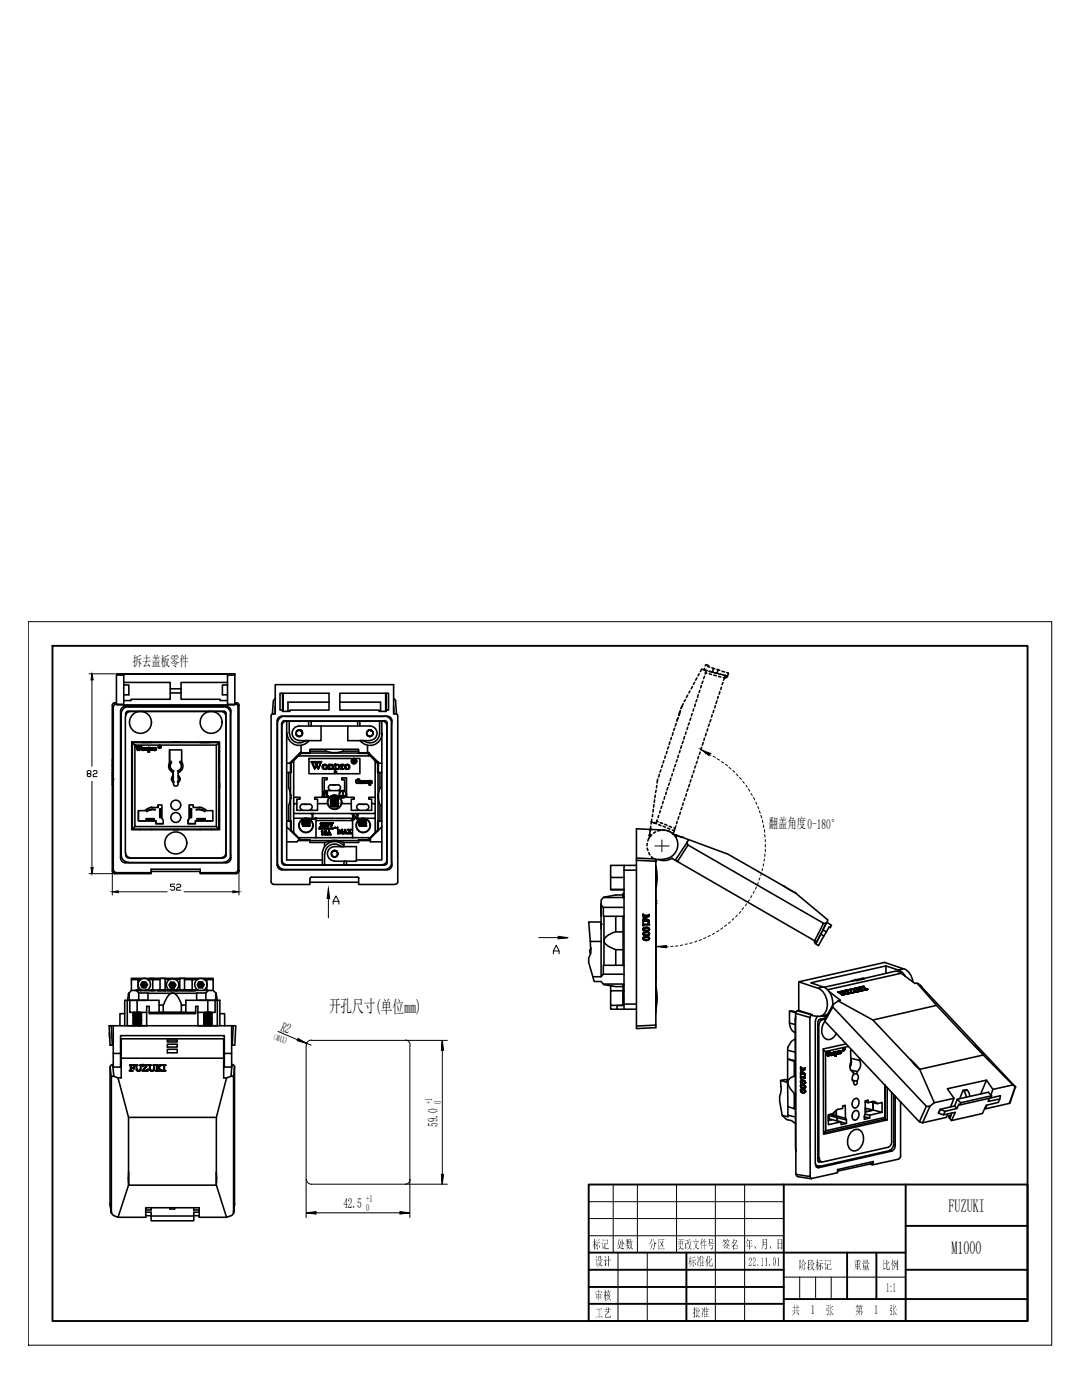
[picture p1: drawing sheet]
<svg xmlns="http://www.w3.org/2000/svg" width="216mm" height="279mm" viewBox="0 0 216 279" stroke-linecap="round" stroke-linejoin="round" font-family="sans-serif">
<defs><g id="words">
<g font-size="3.6">
<text x="189.3" y="241.8">FUZUKI</text>
<text x="189.9" y="250.3">M1000</text>
</g>
<text font-size="3.5" x="65.7" y="202">开孔尺寸(单位mm)</text>
<g font-size="2.8">
<text x="26.5" y="133">拆去盖板零件</text>
<text x="153.4" y="165.3">翻盖角度0-180°</text>
<text x="55.8" y="205.7" transform="rotate(22 55.8 205.7)">R2</text>
<text x="87.4" y="224.9" transform="rotate(-90 87.4 224.9)">59.0</text>
<text x="68.5" y="241.2">42.5</text>
</g>
<g font-size="2.5">
<text x="176.8" y="257.9">1:1</text>
<text x="161.8" y="262.3">1</text>
<text x="174.4" y="262.3">1</text>
</g>
<g font-size="2.4">
<text x="118.2" y="249.2">标记</text>
<text x="123.1" y="249.2">处数</text>
<text x="129.4" y="249.2">分区</text>
<text x="135.1" y="249.2">更改文件号</text>
<text x="144.1" y="249.2">签名</text>
<text x="148.8" y="249.2">年、月、日</text>
<text x="118.7" y="252.6">设计</text>
<text x="137.3" y="252.6">标准化</text>
<text x="149.3" y="252.6">22.11.01</text>
<text x="159.3" y="253.4">阶段标记</text>
<text x="170.2" y="253.4">重量</text>
<text x="176.1" y="253.3">比例</text>
<text x="118.7" y="259.4">审核</text>
<text x="118.7" y="262.9">工艺</text>
<text x="138.2" y="262.8">批准</text>
<text x="158" y="262.3">共</text>
<text x="164.8" y="262.3">张</text>
<text x="170.6" y="262.3">第</text>
<text x="177.4" y="262.3">张</text>
</g>
<g font-size="1.9">
<text x="86.2" y="220.3" transform="rotate(-90 86.2 220.3)">+1</text>
<text x="88" y="220.3" transform="rotate(-90 88 220.3)">0</text>
<text x="73.1" y="240">+1</text>
<text x="73.1" y="241.7">0</text>
</g>
<text font-size="1.7" x="53.9" y="207.1" transform="rotate(24 53.9 207.1)">（MAX)</text>
</g></defs>
<!-- layer: 0 -->
<g fill="none" stroke="#000" stroke-width=".32">
<path d="M23.2 134.7v5.9M24.7 134.7h-1.5v-.2h23.7v6.1h-1.5h1.5M24.7 134.7v-.2h20.7v.2M24.7 134.7v6.1h20.7v-.2M24.7 136.2h9.3v1.3h2.1M24.7 136.7h1v2h-1M34 137.5v2.1h-7.8v.2h-1.5M34 138.3h2.1M36.1 137.5v2.1h7.8v.2h1.5M45.4 136.2h-9.3v1.3M45.4 136.7h-1v2h1M46.9 134.7h-1.5v5.9"/>
<path d="M54.5 139.9l-.2 2.6M55 139.4l-.4 .5M56.4 138.4v3.6h1.4v-.3h7.9v-3.3h-9.8v3.3h.5M56.4 138.9h.1M56.5 138.4v3.6M77 138.4v3.6M77 138.9h.1M77.1 138.4v3.6h-1.5v-.3h-7.8v-3.3h9.7v3.3h-.4M78.6 139.4l.4 .5M78.9 139.9l.2 2.6M136.8 139.6l-.3 .4M137.2 138.7l-.2 .5"/>
<path d="M137.7 137.9l-.2 .4M138.2 137l-.3 .5M138.6 136.2l-.2 .4M139.1 139.6l-.2 .5M139.1 135.3l-.3 .4M139.3 138.7l-.1 .5M139.5 134.5l-.2 .4M139.6 137.8l-.1 .4M139.8 134l.2-.5 .6 .2 .2 .3v.3M139.9 136.8l-.1 .5M140.3 135.9l-.2 .5M140.6 133.4l-.1 .3 .6 .1"/>
<path d="M140.6 135l-.2 .4M140.6 133.7l.4 .1M140.7 132.9l.1-.3 .6 .2-.1 .2 .3 .1M140.8 134.3l-.1 .2M140.8 134.3l.2 .1M141.5 134l.5 .1M141.5 134.5l.5 .1M141.5 134l.7 .1M142 133.3l.4 .1M142.2 134.1l.2 .1M142.4 134.7l.5 .2M142.4 134.2l.5 .2"/>
<path d="M142.6 133.5l-.2-.1-.2 .7M142.8 134.3l.5 .1M143.1 133.6l.2 .1-.2 .7M143.1 139.9l-.2 .5M143.3 139l-.1 .4M143.3 133.7l.3 .1M143.4 135l.4 .1M143.4 134.5l.4 .1M143.6 138l-.1 .5M143.8 134.5l.5 .2M143.9 137.1l-.1 .5M144.1 134l.5 .1"/>
<path d="M144.3 136.2l-.2 .4M144.3 135.2l.3 .1M144.3 134.7l.4 .1M144.7 134.8l-.3 .9M145 134.2l.3 .2-.1 .7-.4 .2 .2-.4-.3-.1M22.4 140.8l.2 .2v32.7l-.2 .1zM22.5 151.5v1.6zM22.5 154.1v.8zM22.5 155.1v.7zM22.5 155.9v.9zM22.5 151.8h.1M22.5 152.8v.1"/>
<path d="M22.5 153.5v.2M22.5 154.1v.2M22.5 154.3v.1M22.5 154.7v.2M22.5 155.1v.1M22.5 155.2h.1M22.5 155.6v.2M22.5 155.9v.2M22.5 156.1h.1M22.5 156.1v.1M22.5 156.6v.2M22.5 154.3h.1"/>
<path d="M22.5 156.1v.5M22.5 153.3v.5zM22.5 151.8v1M22.5 154.7v.1M22.5 155.6v.1M22.5 156.6h.1M22.5 154.3v.4M22.5 155.2v.4M22.9 140.3l-.4 .1-.1 .3M23.1 140.5l-.3 .2-.1 .3M23.2 140.3h-.3l.3 .2M24.1 142v29.2"/>
<path d="M24.7 140.6h-1.5h1.5M24.7 140.7h20.7M25 141h20.1M25 143v27.2M25 141a.98 .98 0 0 0-.9 .9M25.6 142h19M25.6 141.1h19M25.6 141a1.43 1.43 0 0 0-1.4 1.5v28.1a1.43 1.43 0 0 0 1.4 1.5M25.6 141.9a.62 .62 0 0 0-.5 .8M26.1 142a.98 .98 0 0 0-1 1M26.3 148.1h17.5v17.5h-17.5zM26.3 152h.1"/>
<path d="M26.3 156.3v1M26.4 148.2h17.3M26.4 149.8l-.1 .2M26.9 148.7h16.3v16.3h-16.3zM26.9 148.7l-.5-.5v17.3M27 149h.3l.2 .7 .1-.4-.1-.3h-.1h.3v.3v-.3h.2l-.2 .3 .2 .4 .2-.6-.1-.1h.3h-.2l-.2 .8-.2-.4-.3 .4-.2-.8zM28.2 148.1l-.1 .1M28.9 149.3l.4-.1 .2 .5h-.2v-.4h-.2v.4h-.2h.1v-.3zM29.5 149.3l.2-.2v.2a.28 .28 0 0 1 .4 0 .28 .28 0 0 1 0 .4 .28 .28 0 0 1-.4 0v.3h.1h-.3h.1v-.7zM29.7 149.3a.2 .2 0 0 1 .3 .1 .2 .2 0 0 1 0 .2 .2 .2 0 0 1-.3 .1zM30.2 148.1v.1h-1.8M30.2 149.3l.4-.1v.1h-.2v.4h.1h-.3z"/>
<path d="M31.7 149.2h.1M31.7 148.9h.2l.1 .3-.1-.1-.2 .1zM31.8 148.9v.2zM33.8 152.1v-2.4h2.5v2.4a1.43 1.43 0 0 1-.7 2.1M33.9 152.1a1.43 1.43 0 0 0 .7 2.1M34.2 152v.2a1.05 1.05 0 0 0 .4 1.6l-.1 .2M34.2 151.9a1.37 1.37 0 0 0 .4 2.1M34.5 154.3v.5M34.5 155.1h.1M34.5 155l-.2 .5 .3 .6M34.6 154.8a.86 .86 0 0 0 0 1.4 .48 .48 0 0 0 .5 .7 .48 .48 0 0 0 .4-.7 .83 .83 0 0 0 .1-1.4M34.6 148h.9"/>
<path d="M34.6 155.1l.1 .8M34.7 155.9v.2M35.4 153.8l.2 .2M35.4 155.9v.2M35.5 155.1v.8M35.6 154.3v.5M35.6 155.1h-.1M35.6 155l.2 .5-.3 .6M35.9 152.2a1.05 1.05 0 0 1-.4 1.6M35.9 152v.2M36 151.9a1.37 1.37 0 0 1-.4 2.1M39.9 148.1v.1h1.8"/>
<path d="M41.9 148.1l.1 .1M43.2 148.7l.5-.5v17.3l-.5-.5M43.7 150.2v1.8h.1M43.7 149.8l.1 .2M43.8 156.3v1M44.1 142a.98 .98 0 0 1 1 1M44.6 141a1.43 1.43 0 0 1 1.4 1.4M44.6 141.9l.5 .3v.2M45.1 142.5v28.2M45.1 141a.98 .98 0 0 1 1 .9M46 142.5v28.2M46 142v29.2"/>
<path d="M46.9 140.3h.3l-.2 .2M46.9 140.5h.1M47 140.5l.4 .2 .1 .3M47.2 140.3l.3 .1 .2 .3M47.7 140.8v33l-.2-.1v-32.7zM54.1 142.9v33.1l.1 .3 .4 .2M54.5 142.5h.4v-5.9h23.6v5.9h.4M54.6 142.4l-.4 .2-.1 .3M54.9 141v1.5M56.2 144.4v27.7M56.3 144.9v26.7a.98 .98 0 0 0 .9 1M56.4 140.8h.1"/>
<path d="M56.8 143h19.9M56.8 143.9h19.9M56.8 142.9a1.43 1.43 0 0 0-1.4 1.5v27.7M56.8 143.8l-.5 .3v.3M57.2 143.9a.98 .98 0 0 0-.9 1M57.3 146.3a2.44 2.44 0 0 0 1.6 2.3 2.44 2.44 0 0 0 2.8-.8M57.6 157.2l.4 1.7M57.6 154.2h-.4v9.7h.8M57.7 143.9h-.5v10.3M57.7 143.9v2.5M57.7 143.9h3.9M57.8 146.3a1.94 1.94 0 0 0 1.1 1.8 1.94 1.94 0 0 0 2.1-.3"/>
<path d="M58 159.1l-.4 1.7M58 152.1v2.1h-.4v3M58 153.5h.1M58 158.5v1M58.1 152.3v1.9h-.1v9.7h.1v1.8l.5 .5M58.1 152v.3M58.6 159.1h1.3v.4h-.7v2.2h4.2v-2.2h-.6v-.4h1.5v-3.9h1v.4h-.6v2.2h4.1v-2.2h-.6v-.4h.9v3.9h1.6v.4h-.6v2.2h4.1v-2.2h-.6v-.4h1.3M58.6 151.8l-.5 .5M58.6 159.1v1.3M59.7 144.9h9.7M59.7 145.7l-.4 .1 .5-.1 .4 .2-.5-.2M59.7 144.9a1.43 1.43 0 0 0-1.4 1.4 1.43 1.43 0 0 0 1.4 1.5"/>
<path d="M59.7 150.4h.4M59.8 145.7h-.1M59.9 150.2h1.9M60.1 148.8v1.2l-2.3 2.3h-.6M60.2 145.9l.1 .4M60.3 146.4a.62 .62 0 0 1-.5 .6 .62 .62 0 0 1-.7-.4M61 147.8h.6M61.6 143.9h.5v1M61.6 143.9v1M61.7 151.4h10.1v3h-10.1zM61.8 149.9v-.4h9.8v.7h2M62 152h.5l-.1 .3 .5 1 .2-.5-.2-.7-.3-.1h.6l-.2 .3 .2 .3 .2-.5-.1-.1h.4l-.2 .1-.3 .5 .4 .7 .4-1.1-.2-.2h.4l-.7 1.5-.3-.6-.4 .6-.6-1.4z"/>
<path d="M62.1 143.9h9.3M64.1 144.9v2.9h-4.4M64.4 158h.9v.2l-.1-.2-.5 .1v.4h.4l.2-.1v.4l-.2-.3h-.4v.6h.6l.2-.3a.45 .45 0 0 1-.7 .3h-.4h.2v-1.1zM64.9 149.9h-3.1v.4h-2M65 149.8a4.3 4.3 0 0 0 3.6 0M65.7 140.1h-8.2v1.9M65.7 152.5l.1 .2a.4 .4 0 0 1 .4-.1 .4 .4 0 0 1 .3 .3v.6h.1h-.5h.2v-.8l-.1-.1-.4 .2v.6l.2 .1h-.5l.2-.1v-.6l-.2-.1zM66 159.7l.7-.1zM66 159.9h.7zM66 159l.1 .1M66 159.2l.1 .2M66 159.5l.1 .1"/>
<path d="M66 159.7l.1 .2M66 159.9l.1 .2M66 156.6h1M66 156.6a.6 .6 0 0 0-.5 .6 .6 .6 0 0 0 .5 .6M66.1 159.1l-.1 .1M66.1 159.4h-.1M66.1 159.6l-.1 .1M66.1 159.8l-.1 .1M66.2 150.2h1M66.3 158.8h.6M66.4 156.6h1M66.6 150.3l-6.5 .1-.5 .5"/>
<path d="M66.7 152.6l.3-.2v.3a.5 .5 0 0 1 .8 .3 .5 .5 0 0 1-.7 .5h-.1v.5l.2 .1h-.5l.2-.1v-1.3zM66.7 159.9l.7-.1zM66.8 150.3l6.6 .1 .5 .5M67 152.8a.38 .38 0 0 1 .5 0 .38 .38 0 0 1 0 .5 .38 .38 0 0 1-.5 0zM67.2 158.9h-1.1M67.2 158.9l-1.2 .1M67.3 158.9l-1.2 .2M67.3 159l-1.2 .1M67.3 159.2l-1.2 .1M67.3 159.2l-1.2 .2M67.3 159.4l-1.2 .2M67.3 159.5l-1.2 .1"/>
<path d="M67.3 159.5l.1 .1h-.7h.7l-.1 .2M67.3 159.7l-1.2 .1M67.3 159.8h-1.2M67.3 159.9l-1.2 .1M67.3 159.9l-1.2 .2M67.3 159l.1 .1M67.3 159.2l.1 .1M67.3 159.8h.1M67.3 159.9l.1 .2M67.4 158.9l-.1 .1M67.4 156.6a.6 .6 0 0 1 .5 .6 .6 .6 0 0 1-.4 .6M67.4 159.1l-1.4 .1"/>
<path d="M67.4 159.4h-1.4M67.4 159.1l-.1 .1M67.4 159.4l-.1 .1M67.4 159.8l-.1 .1M67.8 140.1h8.1v1.9M67.9 158.8h.9M67.9 152.7l.4-.2v.3a.16 .16 0 0 1 .2-.2 .16 .16 0 0 1 .1 .2l-.2-.1-.1 .2v.5l.3 .1h-.7l.2-.1v-.6zM67.9 158.9h.9M68 158.9h.8M68.1 159h.6M68.1 159.1h.6M68.4 158.1v.6"/>
<path d="M68.5 149.9h3.1v.4h2.1M69 152.8a.41 .41 0 0 1 .6 .1 .41 .41 0 0 1-.3 .6 .44 .44 0 0 1-.4-.3 .44 .44 0 0 1 .1-.4zM70.4 151.6a.24 .24 0 0 1 .3 0 .24 .24 0 0 1 .1 .3h-.1l.2 .4-.3-.4v.4h-.2l.1-.1zM70.5 151.7l.2 .2h-.2zM71 155.7l.6-.2 .2 .3a.37 .37 0 0 0-.5-.2 .37 .37 0 0 0-.1 .5 .37 .37 0 0 0 .5 .1v-.2l-.2-.1h.4l-.2 .4a.46 .46 0 0 1-.5 0 .46 .46 0 0 1-.2-.6zM71.8 143.9h-.4v1M71.8 143.9v1M71.8 143.9h4.4v10.3M71.9 155.9h.5l-.3 .1v.3h.2h-.4h.2v-.4zM73 155.8h.2v.5h.3v-.4l-.2-.1h.2v.5h.2h-.6v-.4zM73.2 146.6l.6 .4M73.3 148.8v1.2l2.4 2.3h.5"/>
<path d="M73.7 150.4h-.3l2 1.9M73.7 155.8h.1v.1a.26 .26 0 0 1 .4 .2 .26 .26 0 0 1-.4 .2v.3h.2h-.3zM73.8 144.9h-4.4v2.9h4.4M73.8 144.9a1.43 1.43 0 0 1 1.4 1.4 1.43 1.43 0 0 1-1.4 1.5M73.8 155.9a.22 .22 0 0 1 .4 .2 .22 .22 0 0 1-.4 .2zM73.9 150.9h-14.3l-1 .9v7.3M73.9 150.9l1 .9v7.3M73.9 145.7l-.5 .1 .5-.1 .4 .2-.5-.2M74.3 145.9l.1 .4M74.4 146.4l-.2 .5-.4 .1M74.9 151.8l.5 .5v6.6M74.9 159.1v1.3"/>
<path d="M75.4 152v2.2M75.4 153.5h.1M75.4 159.1v6.6l-.5 .5M75.4 154.2h.4v3M75.4 159.2h.1M75.4 158.7h.1M75.5 152.1v2.1M75.5 158.5v1M75.7 146.3a1.94 1.94 0 0 1-1.1 1.8 1.94 1.94 0 0 1-2.1-.3M75.7 143.9v2.5M75.8 154.2h.4v9.7h-.7v1.8M75.9 157.2a4.3 4.3 0 0 0 0 3.6"/>
<path d="M76.2 143.9a.98 .98 0 0 1 1 1M76.3 146.3a2.44 2.44 0 0 1-1.7 2.3 2.44 2.44 0 0 1-2.7-.8M76.7 142.9a1.43 1.43 0 0 1 1.5 1.5M76.7 143.8l.3 .1 .3 .5M77 140.8h.1M77.2 144.4v27.7M78.1 144.4v27.7M78.2 143.9v28.7M78.2 143.9a.98 .98 0 0 0-1-1h-20.9a.99 .99 0 0 0-1 1v28.7M78.5 141l.1 1.5M78.9 142.4l.3 .2 .2 .3M79.4 142.9v33.1l-.2 .3-.3 .2"/>
<path d="M130.6 159.6l-.1 .5M130.7 158.7v.5M130.9 157.7l-.1 .5M131.1 156.8l-.1 .4M131.2 155.5l-.1 .8M131.6 154.5l-.2 .6M131.9 153.7l-.2 .4M132.2 152.7l-.2 .4M132.3 159.9l-.1 .5M132.5 151.8l-.2 .5M132.6 159l-.1 .5M132.8 150.9l-.2 .4"/>
<path d="M133 158.1l-.2 .4M133.1 150l-.1 .4M133.3 157.1l-.2 .6M133.4 149l-.2 .5M133.6 156.3l-.2 .4M133.7 148.1l-.2 .5M133.9 155.3l-.2 .5M134 147.2l-.1 .4M134.2 154.4l-.2 .5M134.3 146.2l-.1 .5M134.5 153.5l-.1 .4M134.6 145.3l-.2 .5"/>
<path d="M134.8 152.6l-.2 .4M134.9 144.4l-.2 .5M135.1 151.6l-.2 .5M135.3 143.2l-.2 .7M135.4 150.7l-.2 .5M135.4 142.8l.4-1-.3 1M135.7 149.8l-.1 .4M136 148.8l-.2 .5M136.3 140.4l-.4 1 .2-.4M136.3 147.9l-.2 .5M136.6 147l-.1 .5M136.6 159.3l-.1 .5"/>
<path d="M136.9 146.1l-.1 .4M137 158.4l-.2 .5M137.2 145.1l-.1 .5M137.3 157.5l-.2 .4M137.5 144.3l-.2 .4M137.6 156.5l-.2 .5M137.9 155.6l-.2 .5M137.9 143.3l-.2 .4M138.1 142.4l-.1 .5M138.2 154.7l-.2 .5M138.4 141.5l-.1 .4M138.5 153.8l-.1 .4"/>
<path d="M138.7 140.5l-.1 .5M138.8 152.8l-.2 .5M139.1 151.9l-.2 .5M139.4 151l-.2 .4M139.7 150.1l-.1 .4M140 149.1l-.2 .5M140.3 148.2l-.2 .5M140.6 147.3l-.1 .5M140.9 146.4l-.1 .5M141.2 145.5l-.1 .4M141.5 144.5l-.2 .5M141.9 143.6l-.2 .5"/>
<path d="M142.1 142.7l-.1 .4M142.4 141.8l-.1 .4M142.7 140.8l-.1 .5M22.4 173.8l.1 .4 .4 .1M22.7 173.6l.1 .4 .3 .1M22.9 174.4l.2-.2h7.1v.2zM24.1 171.2a.98 .98 0 0 0 .9 1M25.1 170.2a.98 .98 0 0 0 1 1M25.1 170.5a.57 .57 0 0 0 .5 .7M25.6 171.2h19M25.6 172.1h19M26.3 161.7h.1"/>
<path d="M26.3 163.6l.1 .1M26.9 165l-.5 .5h17.3M27.6 161.8v2h3.5v.6h1.5M27.9 165.5v.1M29.1 163.4h1.7v.2h-1.7zM29.2 161.8l.1 .2M30.2 174.2v-.7h9.7v.9h7.3l-.2-.2h-7.1M30.2 165.5v.1M30.2 173.9h9.7M30.2 161.1h1.4v-.5h.7v2.7l.3 .4v.7h-1.5v-.6h-3.5v-2h1.3M30.3 161.1l-1.3 .6M30.9 161.6v.1"/>
<path d="M30.9 161.6h-.8l-.8 .3M31 161.5h-.8l-1 .3M31.6 160.6v.5M31.9 161.4h.2v1.8h-.2zM34.6 165.6h.9M37.8 160.6v2.7l-.3 .4v.7h1.5M38 161.4h.2v1.8h-.2zM39 163.8h3.5M39.2 161.6v.1M39.2 161.5h1.1l.6 .3-.1 .2M39.2 161.6h.9l.8 .3M39.3 163.4h1.7v.2h-1.7z"/>
<path d="M39.9 161.1l1.3 .6M39.9 161.1h-1.4v-.5h-.7v2.7l-.3 .4v.7h1.5v-.6h3.5v-2h-1.4M39.9 165.5v.1M42.2 165.5l.1 .1M43.8 161.7h-.1v1.8M43.8 163.6l-.1 .1M45.1 170.2a.98 .98 0 0 1-1 1M45.1 170.6v.3l-.5 .3M46 170.6a1.43 1.43 0 0 1-1.4 1.5M46.1 171.2a.98 .98 0 0 1-1 1h-20.1M47.5 173.6l-.1 .4-.4 .1M47.7 173.8l-.2 .4-.3 .1"/>
<path d="M55.3 172.6a.99 .99 0 0 0 1 1h20.9a.98 .98 0 0 0 1-1M55.4 172.1a1.43 1.43 0 0 0 1.4 1.4M56.3 172.1v.3l.5 .2M57.2 165l2.5 2.5-.5 .5h-2M57.2 163.9v7.7h7.1M57.6 160.8v3.1h.4M58 163.9v1.8M58.1 165.7v.1M58.6 162.4v3.8M58.6 166.2l1.5 1.4M58.6 163.3h3.7l-.2 .2h.9v-.2h7.4v.3h-.2h.5h-.2v-.3h.5l.3 .3 .1-.3h3.5M59.2 160.4h-.6v2h16.3v-2h-.7"/>
<path d="M59.5 167.8h2.3v.3h3.1M59.6 167.2h14.3M59.6 167.6l7 .2M60.3 163.8l1.5-.1zM60.3 164.1l.8-.1zM60.3 164.3h.8zM60.3 163.9h.2M60.3 164.1l.2 .1M60.3 164.3l.2 .1M60.4 160.5h1M60.4 164.8l.1 .1 1.2-.1h-.2M60.4 160.5a.6 .6 0 0 0-.5 .5 .6 .6 0 0 0 .4 .6"/>
<path d="M60.5 163.5a1.37 1.37 0 0 0-.6 2 1.37 1.37 0 0 0 2.2 .2 1.37 1.37 0 0 0-.3-2.1M60.5 163.4l-.1 .1M60.5 164.2l-.2 .1M60.7 160.5h1.1M61.1 163.4l-.7 .1M61.1 164l.7-.1zM61.1 164.3l.7-.1zM61.1 164.5l-.8 .1h.2M61.1 164.7h.7M61.1 164.7l-.4 .1h.4M61.3 163.4h-.9v.2l1.3-.1M61.5 163.4h-.4"/>
<path d="M61.6 164.7l-1.2 .1M61.7 163.6l-1.3 .2M61.7 163.6l-1.4 .2M61.7 163.6v-.1l-1.4 .1 .2 .1M61.7 163.8l-1.2 .1-.1 .1M61.7 163.9l-1.4 .2M61.7 164.1l-1.3 .1M61.7 164.1l-1.2 .1M61.7 164.3l-1.3 .2M61.7 164.3l-1.4 .2h.8M61.7 164.5l-1.3 .2M61.7 164.6l-1.3 .2"/>
<path d="M61.7 164.8h-.6h.6M61.7 164.8h.1M61.7 163.6l.1 .1M61.7 163.9h.1M61.7 164.1l.1 .1M61.7 164.3l.1 .2M61.7 164.6h.1M61.7 163.6h.1M61.8 160.5a.6 .6 0 0 1 .5 .5 .6 .6 0 0 1-.5 .6M61.8 164.5h-.7M61.8 164.7l-1.1 .1M61.8 163.8l-.1 .1"/>
<path d="M61.8 163.9l-.1 .2M61.8 164.2l-.1 .1M61.8 164.5l-.1 .1M61.8 164.7l-.1 .1M61.8 175.3v1.2h-7.3M61.8 176.1h9.8M61.9 175.3l.2-.2h9.3l.2 .2M62.3 163.3v-.9h-.2h.5h-.2v.9M63 163.3l-.6 .1v-.1h.6v-.1v.1M63 167.2v-3.4h7.4v3.4M63.4 160.4h1.9M63.7 165.3h2.7"/>
<path d="M63.7 165.5h2.7M63.7 165.2v.2M64 164.3a.27 .27 0 0 1 .4 .1 .27 .27 0 0 1-.3 .4l-.2 .2 .5-.1v.1h-.5a.45 .45 0 0 0 .2-.7l-.2 .2zM64.1 165.9l.3-.1v.8h-.2l.1-.7zM64.5 164.3a.24 .24 0 0 1 .4 0 .24 .24 0 0 1-.1 .4l-.2 .3 .4-.1v.1h-.6l.2-.2a.36 .36 0 0 0 .2-.5l-.3 .2zM64.8 165.8a.37 .37 0 0 1 .4 .3 .37 .37 0 0 1-.2 .4 .38 .38 0 0 1-.4-.2 .38 .38 0 0 1 .1-.4zM64.8 165.9l.2-.1 .1 .4a.22 .22 0 0 1 0 .3 .22 .22 0 0 1-.3 0 .22 .22 0 0 1 0-.3zM64.8 168.1v.9M64.8 170.4v2.2M65 168.1a4.3 4.3 0 0 1 3.6 0M65.1 164.3a.34 .34 0 0 1 .5 .1 .34 .34 0 0 1-.1 .5 .29 .29 0 0 1-.4 0 .29 .29 0 0 1 0-.4zM65.3 164.3a.44 .44 0 0 1 0 .7l-.2-.3z"/>
<path d="M65.7 164.2h.3l-.2 .1 .3 .6 .3-.6-.2-.1h.3l-.4 .9zM65.7 165.7l.4 .9h-.4l.1-.1v-.3h-.3l-.1 .3 .1 .1h-.3zM65.7 165.8v.4h-.2zM66 160.4l1.4-.1zM66 160.2l.1 .1M66 160.5l.1 .1M66 160.7l.1 .1M66 160.1h.7zM66 160.9l1.4 .1h-.2M66.1 160.1l-.1 .1M66.1 160.3l-.1 .1M66.1 160.6h-.1"/>
<path d="M66.1 160.8l-.1 .1M66.2 170.7l.6 .4M66.2 167.8h1M66.4 161h.3M66.4 169.9l.4-.1 .4 .2-.4-.2-.4 .2M66.4 165.2v.2M66.7 165.1l.7 .1v-.1a.23 .23 0 0 1-.2 .2 .23 .23 0 0 1-.3-.2l-.2 .2zM66.7 160.1h.7zM66.7 160.8h.7M66.8 171.8a1.43 1.43 0 0 1-1.5-1.4 1.43 1.43 0 0 1 1.4-1.4h4.4v2.9h-4.4M66.8 160.9l-.4 .1M66.9 169.7h-.2"/>
<path d="M67.2 170.1l.2 .3M67.2 160.8l-1.2 .1M67.3 160.1l-1.2 .2M67.3 160.2l-1.2 .1M67.3 160.4l-1.2 .1M67.3 160.5l-1.2 .1M67.3 160.6l-1.2 .2M67.3 160.7l-1.2 .1M67.3 160.9l-.6 .1h.6M67.3 161h.1M67.3 160.2l.1 .1M67.3 160.5h.1"/>
<path d="M67.3 160.7l.1 .1M67.4 165.5h.2l.3 .7 .2-.7h.3l-.1 .1v.7l.1 .1h-.4l.1-.1v-.6l-.2 .7-.4-.8v.7l.2 .1h-.3l.1-.1v-.7zM67.4 170.4l-.2 .4-.5 .3M67.4 160.6h-1.4M67.4 160.8l-1 .1M67.4 160.1l-.1 .1M67.4 160.3l-.1 .2M67.4 160.6l-.1 .1M67.4 160.8l-.1 .2M68 168.9a1.94 1.94 0 0 0-2-.3 1.94 1.94 0 0 0-1.2 1.8M68.2 160.4h1.9M68.6 171.9h.5v.7h-.5z"/>
<path d="M68.6 168.1v.9M68.7 168.9a2.44 2.44 0 0 0-2.7-.8 2.44 2.44 0 0 0-1.7 2.3v2.2M68.8 165.5l.5 .9h-.3l.1-.1-.1-.3h-.3l-.1 .3 .1 .1h-.3h.1zM68.8 165.7l.2 .3h-.3zM69.3 165.5h.4l-.2 .2 .2 .2 .2-.2-.1-.2h.4l-.4 .4 .4 .5h-.4l.1-.1-.2-.3-.2 .2 .2 .2h-.4l.4-.4zM70.4 163.3v-.8h-.2h.3l.7 .8M70.5 163.3v-.6l.5 .6M71.3 163.3h.1M71.3 163.3v-.8h-.2h.4h-.1v.8M71.6 175.3v1.2h7.3M71.6 163.8l1.5-.1zM71.6 164.1l.8-.1z"/>
<path d="M71.6 164.3h.8zM71.6 163.9l.1 .1M71.6 164.1l.1 .1M71.6 164.3l.1 .2M71.7 160.5h1M71.7 164.8v.1h1.3l-.2-.1M71.7 163.6v.2M71.7 160.5a.6 .6 0 0 0-.5 .5 .6 .6 0 0 0 .4 .6M71.7 163.6l1.3-.1zM71.7 164.5h-.1h.8M71.7 163.8h-.1M71.7 164l-.1 .1"/>
<path d="M71.7 164.2l-.1 .1M71.7 164.7v.1M72 160.5h1.1M72.4 164l.7-.1zM72.4 164.3l.7-.1zM72.4 164.5l-.8 .1 .1 .1M72.4 164.7h.7M72.4 163.4h.3M72.4 163.3l-.4 .1M72.4 164.7l-.3 .1h.3M72.9 163.4h-.9l-.3 .1v.1M72.9 164.7l-1.2 .1"/>
<path d="M73 163.6l-1.3 .1M73 163.6l-1.3 .2M73 163.8l-1.3 .1M73 163.9l-1.3 .1M73 164.1l-1.3 .1M73 164.3l-1.3 .1M73 164.3l-1.3 .2M73 164.5l-1.3 .1M73 164.6l-1.3 .1M73 164.8h-.6M73 163.6l.1 .1M73 163.9h.1"/>
<path d="M73 164.1l.1 .1M73 164.3l.1 .2M73 164.6h.1M73 163.4v.2M73.1 163.5a1.37 1.37 0 0 1 .5 2 1.37 1.37 0 0 1-2.1 .2 1.37 1.37 0 0 1 .3-2.1M73.1 160.5a.6 .6 0 0 1 .5 .5 .6 .6 0 0 1-.5 .6M73.1 164.5h-.7M73.1 164.7l-1.1 .1M73.1 164.7l-.7 .1M73.1 163.8l-.1 .1M73.1 163.9l-.1 .2M73.1 164.2l-.1 .1"/>
<path d="M73.1 164.5l-.1 .1M73.9 167.6l-7.1 .2M73.9 167.8h-2.3v.3h-3.1M74.9 162.4v3.8M75.4 165.7l-2 1.9 1.5-1.4M75.4 163.9v1.9M75.8 160.8v3.1h-.4M76.2 163.9v7.7h-5.1M76.2 165l-2.3 2.3v.7h2.3M77.2 171.6a.98 .98 0 0 1-1 1M77.3 172.1l-.3 .5h-.3h-19.9M78.2 172.1a1.43 1.43 0 0 1-1.5 1.4h-19.9"/>
<path d="M120.4 179.1h4.1M121.8 177.5h2.7h-2.7M121.8 175.1v2.4M124.3 179.1v-.5h-1.4l-2.4 .5-.6 .5v8.3M124.5 178.3h-.2v.7h.2M124.5 172.7h-2.7v2.4h2.7M124.5 173.7v26.7h2.5M127 171.7l3.9 .2v32.7l-3.9 .2zM127 172.7h-2.5v1h2.5M127 171.2v.5M129.2 169.3l.1 .4M129.2 168.3l-.1 .5"/>
<path d="M129.5 167.4l-.2 .4M129.5 170.2l.2 .4M129.6 166.7v.1M129.6 166.6v.1M129.6 166.9l-.1 .3M129.8 165.5h.1M129.8 165.6h.1M129.8 165.6l-.2 1.1M129.9 164.9l-.1 .5M130 164l.5 .3M130 164l-.1 .5M130 171l.4 .3"/>
<path d="M130 163.5v.5M130 166.6l-.3 .4M130.2 162.5v.5M130.4 161.5l-.1 .5M130.5 160.6l-.1 .5M130.5 164.3l.5 .1M130.7 171.6l.3 .1M130.8 166l-.4 .3M130.9 179.8v.4M130.9 177.3v-4.4v29.3M130.9 179.6v16.3M130.9 172.9a10.2 10.2 0 0 1 0 4.4"/>
<path d="M131.1 163.9l-.3 .4h-.3M131.1 163.9l.2 .1M131.1 163.6v.3M131.4 164.6l.5 .2M131.4 162.7l-.1 .5M131.8 165.7l-.6 .1M131.8 164.2l.4 .1M131.8 161.8l-.2 .4M132.1 160.9l-.2 .4M132.2 165.7h.5M132.3 164.9l.5 .2M132.5 165.7l-5.5-.3v5.8l3.9 .2v.5"/>
<path d="M132.5 171.5l-1.6 .1M132.5 165.7a2.89 2.89 0 0 1 2.7 2.8 2.89 2.89 0 0 1-2.7 2.9M132.6 164.5l.5 .2M133.2 165.8l.4 .2M133.2 165.3l.5 .2M133.5 164.9l.5 .2M134 166.2l.4 .3M134.1 171.3l.6 .4M134.1 171.2a2.89 2.89 0 0 1-2.8 .3M134.2 165.7l.3 .1M134.4 166.5l3 1.1M134.5 165.2l.2 .1-.2 .5"/>
<path d="M134.5 165.8l-.2 .7M134.7 166.6l1.3 .5M134.7 166.9l.2 .2M134.9 166.7l.2 .1M134.9 164.8l-.2 .5M135.1 163.9l-.1 .5M135.2 171.9l27.8 16 2.2-4.3-6.5-5.4-2.4-1.4-11-6.3-7.9-2.9-2.7 4.1 .5 .2 2.1-3.3 27 15.7-1.7 3.5M135.4 163l-.1 .5M135.8 162.1l-.2 .4M136.1 161.1l-.2 .5M136.3 160.3l-.1 .4M137.1 168.1v.3l.2 .2"/>
<path d="M156.3 176.8l2.5 1.4M25.4 199.6h-.5v2.7M25.8 198.2v1.4M26.2 197.7h16.3M26.2 197.7v-2.2h1.4v2.2M26.2 197.7l-.6 .5-.1 1.4M26.2 195.5v-.3h16.3v.3M26.9 197.7h1.2M27.2 197.7l.5 .5h6.6M27.4 199.6h-1.5v2.4h1.5l-.7 .1M27.6 195.5h.5M27.7 198.2v1.4"/>
<path d="M28.2 197.7h.5M28.3 197.6a1.24 1.24 0 0 1-.5-1.9 1.24 1.24 0 0 1 2 0 1.24 1.24 0 0 1-.5 1.9M28.3 196.3h.3v-.2h.3v.2h.3v.5h-.3v.2h-.3v-.2h-.3zM28.4 195.9h.7l.4 .6-.4 .7h-.7l-.3-.7zM28.6 196.3h.3v.5h-.3zM28.8 197.7h.3M29.2 197.7h.9M29.3 199.6h-3.9v5.1h3.9v-3.9h.5v1.5h9.2v-1.5h.5v3.9h3.9v-5.1h-3.2M29.4 195.5h1.1M29.5 198.2v1.4M30 197.7h1M30 195.2h.7"/>
<path d="M30.2 197.7h.1M30.3 197.7h.2M30.5 197.7h.3M31.3 197.7h.1M31.4 197.7h.1M31.5 197.7h.1M31.6 197.7h.1M31.7 197.7h.1M31.8 197.7h.1M31.9 197.7h.1M31.9 197.7v-2.5h1v2.5M31.9 195.5h-1.4v2.2"/>
<path d="M32 197.7h.1M32.1 197.7h.1M32.2 197.7h.1M32.3 197.7h.1M32.4 197.7h.1M32.5 197.7h.1M32.6 197.7h.1M32.7 197.7h.1M32.8 197.7h.1M32.9 197.7h.1M32.9 195.4h1.3M33 197.7h.1"/>
<path d="M33.1 197.7h.1M33.3 197.7h.1M33.4 197.7h.1M33.5 197.7h.1M33.6 197.7h.1M33.7 197.7h.1M33.8 197.7h.1M33.8 197.6a1.24 1.24 0 0 1-.3-1.8 1.24 1.24 0 0 1 1.9 0 1.24 1.24 0 0 1-.3 1.8M33.9 197.7h.1M34 197.7h.1M34 196h.7l.4 .6-.4 .6h-.7l-.3-.6zM34.1 197.7h.1"/>
<path d="M34.2 197.7h.1M34.2 196.1h.4v.3h.3v.4h-.3v.2h-.4v-.2h-.2v-.4h.2zM34.2 196.4h.4v.4h-.4zM34.3 197.7h.1M34.3 198.2h.2M34.3 198.2a3.2 3.2 0 0 0-1.7 2.3M34.4 197.7h.1M34.5 197.7h.1zM34.5 198.2a3.2 3.2 0 0 1 1.7 2.3M34.6 197.7h.1M34.6 195.4h1.3M34.7 197.7h.1"/>
<path d="M34.8 197.7h.1M34.9 197.7h.1M35 197.7h.1M35.1 197.7h.1M35.2 197.7h.1M35.3 197.7h.1M35.4 197.7h.1M35.5 197.7h.1M35.6 197.7h.1M35.8 197.7h.1M35.9 197.7v-2.5h.9v2.5M35.9 197.7h.1"/>
<path d="M36 197.7h.1M36.1 197.7h.1M36.2 197.7h.1M36.3 197.7h.1M36.4 197.7h.1M36.5 197.7h.1M36.6 197.7h.1M36.7 197.7h.1M36.8 197.7h.1M36.8 195.5h1.5v2.2M36.9 197.7h.1M37 197.7h.1"/>
<path d="M37.1 197.7h.1M37.2 197.7h.1M37.3 197.7h.1M37.4 197.7h.1M37.5 197.7h.1M37.6 197.7h.1M37.7 197.7h.1M37.8 197.7h.1M37.9 197.7h.1M38 197.7h.1M38.1 197.7h.1M38.2 197.7h.1"/>
<path d="M38.3 197.7h.1M38.3 195.5h1.1M38.4 197.7h.1M38.5 197.7h.1h-.1M38.6 197.7h.1M38.7 197.7h.1M38.8 197.7h.1M38.9 197.7h.1M39 197.7h.1M39.2 198.2v1.4M39.6 197.6a1.24 1.24 0 0 1-.5-1.9 1.24 1.24 0 0 1 2 0 1.24 1.24 0 0 1-.5 1.9M39.6 196.3h.3v-.2h.4v.2h.2v.5h-.2v.2h-.4v-.2h-.3z"/>
<path d="M39.7 195.9h.7l.4 .6-.4 .7h-.7l-.3-.7zM39.9 196.3h.4v.5h-.4zM40.7 195.5h.6M41.1 198.2v1.4M41.3 195.5h1.2v2.2M41.3 195.5v2.2M41.5 199.6h1.4v2.4h-1.4zM41.5 199.6h-4.4v2.4M41.6 197.7l-.5 .5h-6.6M42.5 197.7l.5 .5v1.4M43 198.2l.4 1.4h.5v5.1M117.8 187.9v1.3"/>
<path d="M117.9 189.1v.8l-.4 1.2v1l.8 2.8h1.6M117.9 189.3l-.2 .5 .2 .5M118.3 194.9l.2 1h1.4l.5 .5h4.1M119.9 184.5h.1M119.9 184.3v.2M119.9 184.5v.9M119.9 184h-2.4l.3 3.9h2.1M119.9 180.6l.5 .5 .1 6.5a3.2 3.2 0 0 1 2.4-1.7M119.9 187.9v7l.5-.5 .1-6.5M119.9 180.6v2.3M119.9 180.4v.2M120.4 196.4l2.5 .5h1.4v-.5"/>
<path d="M120.4 181.1h4.1M120.4 194.4h4.1M120.5 182.9h3.8M120.5 187.8a3.2 3.2 0 0 0 2.4 1.7M120.6 187.6v.2M121.8 197.7h2.5v2.9h-2.5zM122.1 196.8h-.3v.9M122.9 189.5v3.1h-2.4M122.9 189.5h1.4M122.9 182.9v3.1h1.4M122.9 192.6h1.4M124.3 197.7v2.9h-1.2v.8h1.4"/>
<path d="M124.3 199.2h.2M124.5 196.5h-.2v1.2h.2M124.5 182.9h-.2v9.7h.2M128.3 182.4l.1 .3h1.1v-.2v.4l-.9 .3 .9 .5v.4v-.3h-1.1l-.1 .3v-.6l.1 .2h1l-1.1-.5 1.2-.5h-1.1l-.1 .2zM128.3 184.3l.1 .2h1l-.1-.3 .3 .4h-1.2l-.1 .2zM128.3 185.3h.1a.62 .62 0 0 1 .7-.3 .62 .62 0 0 1 .4 .6 .66 .66 0 0 1-.7 .3 .66 .66 0 0 1-.5-.6zM128.3 187.1a.77 .77 0 0 1 1.3 .2 .69 .69 0 0 1-.7 .4 .69 .69 0 0 1-.6-.5zM128.3 182.4l.2 .3M128.3 183.5l.2 .2M128.3 184.3l.2 .2M128.3 186.3l.2-.1a.81 .81 0 0 1 1 .2l-.3 .2a.74 .74 0 0 1-.9-.3zM128.4 186.1l.3-.1a.56 .56 0 0 1 .6 0 .56 .56 0 0 1 .2 .5l-.2 .2a.56 .56 0 0 1-.7 0 .56 .56 0 0 1-.2-.6z"/>
<path d="M128.4 183.9l-.1 .2M128.4 185.3l.1 .4h.5M128.4 186.3l.1 .2 .5 .1M128.4 187.2l.1 .3h.5M128.4 185.3l.6-.1a.3 .3 0 0 1 .3 0 .3 .3 0 0 1 .1 .4l-.3 .1a.57 .57 0 0 1-.8-.3zM128.4 187.1h.1a1.03 1.03 0 0 1 1 .1 .79 .79 0 0 1-.9 .3l-.3-.1zM128.5 183.8h.1M128.5 182.7l-.2 .2M128.5 184.6l-.2 .2M129 185.2l-.6 .1M129 186.1l-.6 .1M129 187l-.6 .1"/>
<path d="M129.2 185.1a.36 .36 0 0 1 .4 .3 .36 .36 0 0 1-.4 .4l-.2 .1M129.2 186a.4 .4 0 0 1 .3 .5 .4 .4 0 0 1-.5 .2M129.2 186.9a.36 .36 0 0 1 .4 .4 .36 .36 0 0 1-.4 .3l-.2 .1M129.3 184.2l.3 .4M129.5 182.5v.4l-.9 .3 .9 .5v.4M130.9 180.1v.5M130.9 197v4.4M130.9 197a10.2 10.2 0 0 1 0 4.3M159.4 195.9l17.1-3.8 3.8 1.2-1 .3-2.5-.8-15 3.3 2.4 .9-1 .2zM159.4 195.9v5.8h-.3l2.9 .8-.2 .1-.1 .4M163.2 197.2a3.6 3.6 0 0 1 1.3 5.1 1.36 1.36 0 0 1-1.3 .5M163.8 186.4l-.9 1.8-.4-.3 .2 .4 .6 .4 1.1-1.9"/>
<path d="M164.3 185.6l.6 .4-.5 .8-.6-.4zM164.3 185.6l.7-1.5 .9 .5-.2 .6-.3-.2-.5 1M164.3 196.9a3.6 3.6 0 0 1 1.8 3.7M165 184.2l-.4 .1-.2-.1M165.4 197.9l2.3 1.7-.4 .2M167.2 198l.8 .6zM167.2 198l.5-.1 .4 .1M167.4 198h.7M167.8 198.2h.3l.2 .1M168 197.9l.8 .5 .6-.2M168 198h.1M168 197.9l-.6 .1 .4 .2h.3"/>
<path d="M168 198l.1 .2M168 198.6h.3M168.1 198.1l.2 .2M168.1 198.2l.2 .1M168.1 198.2h-.3l.3 .4h.2M168.3 197.8h.1M168.3 198.6h-.3M168.3 197.8l.5 .5 .5-.1M168.3 197.8l-.3 .1 .7 .3M168.6 197.7l.7 .4v.1M168.7 197.7h-.1h.3M168.7 198.3h.1"/>
<path d="M168.8 197.7l.5 .3M168.8 197.7h-.1M168.8 197.7h.1M168.9 197.7l.5 .5M169 197.5l.2 .2M169.2 197.7l.5-.2 .1 .7 .8-.2M169.2 197.7l-.2-.2 .7-.1 .2 .8 .5-.2v-.1M169.2 197.7v-.1l.5-.1 .1 .7M169.3 198.1h.1M169.3 198.2h.1M169.4 198.2l-.6 .2M169.8 198.2h.1"/>
<path d="M169.9 197.4h.2l.6 .5 .7-.1M170 197.4l.7 .5M170.2 197.3h.1M170.2 195.7l-.3 .1M170.3 197.3l-.1 .1 .6 .5 .5-.1M170.3 197.3l-.4 .1h.1M170.4 197.9l.2 .1M170.5 195.7l.2-.2 .3 .2M170.6 197.2l.7 .6zM170.6 197.2h.2M170.6 198l-.8 .2M170.6 195.6l-.6 .2"/>
<path d="M170.7 197.9h.1M170.7 197.2h.1M170.7 197.9h.4M170.8 197.2l.6 .6M170.9 197.2h.2l.7 .5M171.1 197.2l.7 .5M171.1 197.9h.1M171.3 197.1l-.1 .1M171.3 197.1l-.4 .1h.2M171.3 197.1l-.1 .1 .9 .5M171.4 197.8l-.3 .1M171.5 197l.2 .1"/>
<path d="M171.6 197.4l.8 .2M171.6 197l.1 .1M171.6 197h.1M171.7 197.1l-.1 .3h.2M171.7 197.7h.1M171.8 197.5h.5M171.8 197.7v.1M171.8 197h.1M171.8 197l-.2 .3 1.1 .2M171.9 197l-.3 .3M171.9 197h-.4h.1M171.9 197h-.1"/>
<path d="M172 196.9l.2 .1M172 197.7h.1M172 197.7l-.2 .1M172.1 197.7l-.3 .1M172.1 197.7h.1M172.1 195.2l-1.4 .4M172.1 195.2l.4 .1M172.2 197l.6 .5M172.3 197.6v.1M172.3 197.5h.1M172.4 195.4l-7.9 1.6M172.4 196.8l-.1 .1"/>
<path d="M172.4 196.8l-.4 .1 .2 .1M172.4 196.8l-.1 .1 .9 .6M172.4 197.6l-.1 .1M172.7 197.5l-.4 .1M172.7 197.5l-.3 .1M172.8 197.5h.1M173.2 197.5h-.5M173.2 197.5h.1M173.2 197.5h-.4M176.8 192.8v1.4M178.5 193.9l-6.2 1.4M178.5 193.9a1.59 1.59 0 0 1 1.3 .3"/>
<path d="M179.3 193.6l.8 .6 .5 .6M180.3 193.3a3.2 3.2 0 0 1 1.9 2.7M183 196.2l-.4 .1-2.8-2.1-14.7 3.3M183.4 196.5l-.4-.3 3.9 4.4 7.5 8.1 8.2 8.2-1.2 3.3M183.4 196.4l.6 .5M183.9 197l18.6 19.8M21.8 206l.1 1.2M22 212.9l.2 2.2v26.9l-.2-1.7zM22.2 204.7h.4M22.4 208.6h-.4l-.2-3.9h.4l.2 3.9h.2M22.5 212.5h-.2l-.3 .4M22.6 212.5h-.1l.2 2.3"/>
<path d="M22.6 210.2v2.8h1.5v-2.8M22.7 214.8l.9 .3 2 7.9v11M22.7 214.8h-.4l-.1 .2M23.9 204.7v-2.4h1v2.4M24.1 210.2v-3.5h20.7v3.5M24.1 212.5h.1M24.1 208.6h.1M24.1 209.1h.1M24.1 211.1h.1M24.2 207.3h20.4v3.9h-20.4zM24.2 211.2v3.9h-.6M25.9 212.6h1"/>
<path d="M26 213.6l-.2 .1M26.2 213.6l.2 .1M26.2 213.6l.2 .1h-.6M26.2 213.1v-.5h.5l.2 .2a.18 .18 0 0 0 0-.2 .18 .18 0 0 0-.3 0h-.7h.1v1.1h-.2M26.2 213.1h.5v-.2v.4v-.1h-.5v.4M26.6 204.6h.8zM26.6 203.6h1.5zM26.6 203.2l.1 .1 1.2-.1M26.6 203.2l.8-.1zM26.6 202.7l1.5-.1zM26.6 202.4l1.5-.1zM26.6 202.2l1.5-.1z"/>
<path d="M26.6 204.6l.1 .1M26.6 204.4l.1 .1M26.6 204.2l.1 .1M26.6 203.9l.1 .1M26.6 203.7l.1 .1M26.6 203.4l.1 .1M26.6 202.9l.1 .2M26.6 202.7l.1 .1M26.6 202.5l.1 .1M26.6 202.2l.1 .1M26.7 203.4h.7zM26.7 202h.1"/>
<path d="M26.7 212.9v.2h-.5M26.7 213.1v.2M26.7 202h.2M26.7 204.6h-.1M26.7 204.3l-.1 .1M26.7 204l-.1 .1M26.7 203.8l-.1 .1M26.7 203.5l-.1 .1M26.7 203.1l-.1 .1M26.7 202.8l-.1 .1M26.7 202.6l-.1 .1M26.7 202.3l-.1 .1"/>
<path d="M26.7 202l-.1 .2M26.9 212.7v.1M27 212.6h.5M27.3 213.3l.1 .2M27.4 213.6h.1M27.4 204.6h.5l-.2 .1M27.4 204.6l.7-.1zM27.4 204.3l-.8 .1M27.4 204.3h.7l-.2 .1M27.4 203.4l.7-.1zM27.4 203.1h.7zM27.4 202.9h-.8"/>
<path d="M27.4 202.9h.7M27.4 204.6h-.4M27.5 212.6h-.2v.7M27.5 212.6h-.5h.2v.8a.45 .45 0 0 0 .5 .3 .45 .45 0 0 0 .4-.4v-.7h.2h-.4M27.8 202h-.4M27.9 212.6h.4M27.9 213.6l-.5 .1M27.9 212.6h.2v.7l-.2 .4M27.9 204.5h-1.2M27.9 204.4l-1.2 .1M27.9 204.2l-1.2 .1M27.9 204.1l-1.2 .2"/>
<path d="M27.9 204.1l.2 .2h-.7M27.9 203.9l-1.2 .2M27.9 203.9l-1.2 .1M27.9 203.7l-1.2 .1M27.9 203.6l-1.2 .2M27.9 203.4l-1.2 .2M27.9 203.4l-1.2 .1M27.9 203.2h-1.2l-.1 .2M27.9 203l-1.2 .1M27.9 202.9l-1.2 .2M27.9 202.7l-1.2 .2M27.9 202.7l-1.2 .1"/>
<path d="M27.9 202.5l-1.2 .1M27.9 202.4l-1.2 .2M27.9 202.2l-1.2 .2M27.9 202.2l-1.2 .1M27.9 204.4l.2 .1M27.9 203.9l.2 .1M27.9 203.6l.2 .2M27.9 203.4l.2 .1M27.9 203.2l.2 .1M27.9 202.9l.2 .2M27.9 202.7l.2 .1M27.9 202.4l.2 .2"/>
<path d="M27.9 202.2l.2 .1M28 202h.1M28.1 213.2a.39 .39 0 0 1-.4 .5 .39 .39 0 0 1-.4-.4M28.1 204.1h-1.5M28.1 203.8l-1.5 .1M28.1 204.5l-.1 .2M28.1 204.1h-.2M28.1 203.8l-.2 .1M28.1 203.6h-.2M28.1 203.3l-.2 .1M28.1 203.1l-.2 .1M28.1 202.9h-.2"/>
<path d="M28.1 202.6l-.2 .1M28.1 202.4h-.2M28.1 202.1l-.2 .1M28.4 212.8l.1-.2h.8l-.9 1.1h1.1v-.3M28.5 212.5l1 .1M28.5 212.5l-.1 .3M28.5 212.5l1 .1-.9 1.1h.7l.2-.3M28.6 212.5l-.2 .3M29.3 202h-1.9v-2.4h4.3v2.4h-1.9M29.3 212.6l-.9 1.1M29.5 213.4l-.2 .3h-.7M29.6 212.6h.6"/>
<path d="M30 213.3v.2M30 213.6h.1M30.2 212.6h-.2v.7M30.2 212.6h-.6h.2v.8a.45 .45 0 0 0 .5 .3 .45 .45 0 0 0 .4-.4v-.7h.2h-.4M30.5 212.6h.4M30.5 213.6l-.4 .1M30.5 212.6h.2v.7l-.2 .4M30.7 213.2a.39 .39 0 0 1-.3 .5 .39 .39 0 0 1-.4-.4M31 212.6h.6M31 212.6h.2v1.1h-.2M31 212.6h.6h-.2v1M31.2 213.6l-.2 .1"/>
<path d="M31.4 213.6l.2 .1M31.4 213.6l.2 .1h-.6M31.4 213.2l.2-.2 .7 .7h.1M31.4 213.2l.7 .4-.2 .1M31.7 200.6h.9v1.4h3.6v-1.4h.9M31.7 202h7.3M31.9 213.7h.2M31.9 212.6h.5M31.9 212.6h.5l-.8 .5 .8 .6h-.5M31.9 212.6h.2l-.5 .4M32.1 212.6l-.7 .6M32.5 212.6h.6"/>
<path d="M32.7 213.6l-.2 .1M32.8 213.6l.3 .1M32.8 213.6v-1h.3h-.6h.2v1.1h-.2M32.8 213.6l.3 .1h-.6M33.4 209.4h2v.7h-2zM33.4 208.4h2v.6h-2zM33.4 207.6h2v.3h-2zM39.5 202h2l-.7 .1M40.7 204.6h.8zM40.7 203.6h1.5zM40.7 203.2l.1 .1 1.2-.1M40.7 203.2l.8-.1z"/>
<path d="M40.7 202.7l1.5-.1zM40.7 202.4l1.5-.1zM40.7 202.2l1.5-.1zM40.7 204.6l.1 .1M40.7 204.4l.1 .1M40.7 204.2l.1 .1M40.7 203.9l.1 .1M40.7 203.7l.1 .1M40.7 203.4l.1 .1M40.7 202.9l.1 .2M40.7 202.7l.1 .1M40.7 202.5l.1 .1"/>
<path d="M40.7 202.2l.1 .1M40.8 203.4h.7zM40.8 204.6h-.1M40.8 204.3l-.1 .1M40.8 204l-.1 .1M40.8 203.8l-.1 .1M40.8 203.5l-.1 .1M40.8 203.1l-.1 .1M40.8 202.8l-.1 .1M40.8 202.6l-.1 .1M40.8 202.3l-.1 .1M41 202l-.3 .2"/>
<path d="M41.5 204.6h.5l-.1 .1M41.5 204.6l.7-.1zM41.5 204.3l-.8 .1M41.5 204.3h.7l-.2 .1M41.5 203.4l.7-.1zM41.5 203.1h.7zM41.5 202.9h-.8M41.5 202.9h.7M41.5 204.6h-.4M41.9 202h-.4M42 204.5h-1.2M42 204.4l-1.2 .1"/>
<path d="M42 204.2l-1.2 .1M42 204.1l-1.2 .2M42 204.1l.2 .2h-.7M42 203.9l-1.2 .2M42 203.9l-1.2 .1M42 203.7l-1.2 .1M42 203.6l-1.2 .2M42 203.4l-1.2 .2M42 203.4l-1.2 .1M42 203.2h-1.2l-.1 .2M42 203l-1.2 .1M42 202.9l-1.2 .2"/>
<path d="M42 202.7l-1.2 .2M42 202.7l-1.2 .1M42 202.5l-1.2 .1M42 202.4l-1.2 .2M42 202.2l-1.2 .2M42 202.2l-1.2 .1M42 204.4l.2 .1M42 203.9l.2 .1M42 203.6l.2 .2M42 203.4l.2 .1M42 203.2l.2 .1M42 202.9l.2 .2"/>
<path d="M42 202.7l.2 .1M42 202.4l.2 .2M42 202.2l.2 .1M42.1 202h.1M42.2 204.1h-1.5M42.2 203.8l-1.5 .1M42.2 204.5l-.1 .2M42.2 204.1h-.2M42.2 203.8l-.2 .1M42.2 203.6h-.2M42.2 203.3l-.2 .1M42.2 203.1l-.2 .1"/>
<path d="M42.2 202.9h-.2M42.2 202.6l-.2 .1M42.2 202.4h-.2M42.2 202.1l-.2 .1M43.9 202.3h.9v2.4M44.6 212.5h.2M44.6 211.2v3.9h.6M44.6 208.6h.2M44.6 209.1h.2M44.6 211.1h.2M46.1 214.8h.5v.2M46.2 204.7v8.3h-1.4v-2.8h1.4"/>
<path d="M46.2 204.7h.3l-.2 3.9M46.2 204.7h-23.6v5.5h1.5M46.2 212.5h.1M46.2 208.6h.1M46.3 212.5l-.2 2.3-.9 .3-2 7.9v11M46.3 212.5h.3l.2 .4M46.5 204.7h.5l-.1 3.9h-.6M46.8 212.9v27.4l-.2 1.7v-26.9zM121.8 200.6v.8h1.3M124.5 200.4v1h2.5M130.9 204.6v.5l-3.9 .2v-.5M155.8 215.6v1.3"/>
<path d="M155.8 216.8v1.2l-.2 .7M157.2 216v6.9l-1.1-.3-.5-2.9v-1M157.2 211.4l1.5 .5M157.2 209.6l1.5 .4M157.2 211.3l1.5 .4M157.2 216.1l.3 .8 1.1 1.3M157.5 201.8l.4-.1 1 .3M157.6 204.1a1.98 1.98 0 0 0 1.1 2M158.5 211.8v3l.2 .1M158.5 214.8a1.56 1.56 0 0 0-1.3 1.1M158.6 207.4h.1M158.7 207.3a2.51 2.51 0 0 0-1.5 2.3v6.4l-1.4-.4 .8-.2 .6 .2"/>
<path d="M158.7 218.4l-.2-.1v3l-1.3-.5M158.7 202.2l2.9 .9 .1 31.7-2.9-.4zM158.8 202.9l-.1 .4M158.8 202.1l-1.3-.3v2.4l1.2 .3M158.8 203.4h-.1l.1 26M159.1 201.7l-.3 .5M159.4 201.7l2.6 .8v.2l1.2 .2M159.8 212.9v.3l.8 .1v-.1v.3l-.7 .3 .7 .5v.4v-.3l-.8-.1v.2v-.6v.2l.7 .2-.7-.6 .8-.4-.8-.1v.2zM159.8 214.7v.2l.8 .2-.1-.3 .1 .4-.7-.2-.1 .2zM159.8 216.6a.47 .47 0 0 1 .7-.1 .47 .47 0 0 1 0 .7 .64 .64 0 0 1-.7-.6zM159.8 217.5a.46 .46 0 0 1 .7-.1 .46 .46 0 0 1-.1 .7 .56 .56 0 0 1-.6-.6zM159.8 213.9v.6"/>
<path d="M159.8 212.9v.5M159.8 214.7v.5M159.8 215.8v.3l.3 .2M159.8 216.7v.1a.56 .56 0 0 0 .7 .4M159.8 217.6l.2 .4 .3 .1M159.8 215.8a.67 .67 0 0 0 .8 .3M159.8 216.7l.2 .3h.6M159.8 217.6l.2 .3h.6M159.8 215.6h.1a.44 .44 0 0 1 .7 .1 .44 .44 0 0 1-.2 .6 .53 .53 0 0 1-.5-.2 .53 .53 0 0 1-.1-.5zM159.8 214.3h.1M159.8 213.2l.8 .1-.8 .4 .7 .6M159.8 215l.8 .2"/>
<path d="M159.9 214.3l.6 .1M159.9 215.6l-.1 .2M159.9 215.6a.57 .57 0 0 1 .7 .5l-.1 .1M159.9 216.5a.57 .57 0 0 1 .7 .5l-.1 .1M159.9 217.4h.1a.55 .55 0 0 1 .6 .5l-.1 .1M159.9 215.6l.6 .2M159.9 216.5l-.1 .2M159.9 216.5l.5 .1M159.9 217.4l-.1 .2M159.9 217.4l.7 .3M160 215.5l-.2 .1M160 216.4l-.2 .3"/>
<path d="M160 217.3l-.2 .3M160.2 216.3h.3M160.4 218.1h.1M160.4 216.6h.1M160.5 214.8l.1 .3M160.5 215.8h.1M160.5 216.6h.1M160.5 215.8l.1 .3M160.5 216.6l.1 .2M160.6 214.4v.1M160.6 216.8h.1M160.6 217.7h.1"/>
<path d="M160.6 214.5v.2M160.6 213.2v.1M160.6 216.8v.2M160.6 217.7v.2M162.7 203.8v28.4M163.2 202.8l-.4 .5-.1 .5M163.2 204.6h.2v26.5h-.2M164 202.7l.9 .2M164.1 203.5a1.15 1.15 0 0 0-.7 1.1M164.3 209.5l.4 .4M164.6 203.5v.3M164.6 203.4h-.9"/>
<path d="M164.6 203.8a2.43 2.43 0 0 0 .3 3.6 1.7 1.7 0 0 0 2-1.2M164.7 203.2l-1.2 .2-.3 .5v27.6l.2 .4M164.8 202.6l-1.1 .3M164.8 210h.2l.2 .7 .1-.3-.2-.4h.2v.3l.2-.4-.1 .7 .1-.7h.2l-.3 .8-.1-.3-.1 .4zM164.8 210.1h.1M165 210.2l.2 .5M165 210v.2M165.1 210h.1M165.1 202.4l-.3 .1M165.3 210v.3M165.3 210.4l-.1 .4M165.5 209.9l-.1 .7"/>
<path d="M165.5 209.9h.1M165.7 209.9l-.3 .8M165.8 210.2a.22 .22 0 0 1 .3 .2 .22 .22 0 0 1-.2 .2zM165.8 210.3v.2M165.8 210.2h.1M165.8 210.5v.1M165.9 210.2h.1M165.9 210.6h.1M165.9 210.2h.2v.3l-.2 .1M166 210.2a.24 .24 0 0 0-.3 .1 .24 .24 0 0 0 .2 .3M166.1 210.2l-.1 .4M166.2 210.1l.4-.1v.5h-.2l.1-.5h-.1v.5l-.2 .1z"/>
<path d="M166.2 210.2h.1M166.2 201l18.6 19.8-1.4 3.1-18.8-20.1zM166.2 200.6l-1.7 2.9M166.2 201v-.5l1.1-.7 6.9 3.8 7.5 8M166.3 210l.1 .1M166.4 210.5l-.2 .1M166.4 210.1l-.1 .4M166.4 210v.1M166.6 210v.4M166.6 210.4l-.2 .1M166.6 210h.1M166.7 209.9l.1 .1a.21 .21 0 0 1 .3 .1 .21 .21 0 0 1-.2 .3h-.2l.2 .3h-.3z"/>
<path d="M166.7 209.9v.1M166.8 210.7h.1M166.7 210.4v.3M166.7 210l.1 .4M166.7 210h.1M166.8 210.4h.1M166.9 210.7h-.3M166.9 209.9l-.1 .1M166.9 210h.1v.3l-.2 .1M166.9 210.4h.1M166.9 210h-.2M167 210.4h-.1"/>
<path d="M167 209.9v.4M167.1 210.3l-.1 .1M167.1 209.9l.3-.1-.1 .1v.4h.1l-.3 .1zM167.1 209.9h.1M167.3 209.8v.1M167.3 209.9v.4M167.3 209.9h.1M167.4 210.2l-.3 .2M167.4 209.9h.1M167.4 209.8v.1M167.5 210l.1 .2M167.5 209.9v.1"/>
<path d="M167.6 210.2h.1M167.6 209.8v.1M167.6 209.8h.2v.4h-.2M167.8 209.9h.1M167.8 209.8l-.2-.1-.1 .3M167.9 209.9l-.3 .3M168.2 209.3h.2l.1 .2-.2-.1v.2h-.1zM168.2 209.6h.1M168.2 209.3h.1M168.2 209.3l.1 .1M168.3 209.4v.1M168.3 209.4h.1"/>
<path d="M168.3 209.3h.1M168.3 209.3l.1 .1M168.3 209.3v.1M168.4 209.4l.1 .1M168.4 209.1l-.2 .2 .1 .4M168.4 209.1l.1 .4-.2 .2M168.4 209.1l.2 .3-.3 .3M168.8 208.3l-4.5 1v17.1l12.7-2.9M169.3 208.8l-4.6 1.1 .1 15.8 11.8-2.7v-6.5M169.7 211.2l1.8 .4v-.4M169.7 213.5l1.3 .4M169.7 212a1.39 1.39 0 0 0 .6 2"/>
<path d="M169.8 211.3a1.83 1.83 0 0 1-.2 1.6M170 209.6l-.3 .1 .1 2.3M170.3 214.5l-.3 .8 .3 .6M170.3 214v.6M170.3 219.5a.56 .56 0 0 1 .6-.3 .56 .56 0 0 1 .4 .4 1.09 1.09 0 0 1-.8 1.5 1.03 1.03 0 0 1-.2-1.6zM171 213.9v.5l-.7-.2M171 214.3l.3 .7-.3 .7-1-.1M171 215.8a.4 .4 0 0 1-.1 .6 .4 .4 0 0 1-.5-.3v-.2M171.5 211.7a1.77 1.77 0 0 1-.5 2.2M172.6 219.9h.1M172.6 219.9l.6 .2M172.7 219.9h.1"/>
<path d="M174.1 219.8l-.9 .3v-.5l-.6 .1v2.6l-.1 .4v.7l1-.3v-.5l2.5-.6v-2l-.9 .3-1.3-.4M174.1 219.8l1 .4M176.6 216.6v6.7v-.3M177 217v6.5l-.5-.1M177.9 218v9.8a1.15 1.15 0 0 1-.7 1.1M178.4 218.5l-.1 10a1.4 1.4 0 0 1-1 1.2l-13.7 3.1M178.6 218.7v9.9l-.2-.1M179.7 219.9v10.8M181.7 211.5l.8 1M181.8 211.5l1.7 1.9M182.5 212.6l1 .8M183.5 213.4l2.9 6.7-.8 .6"/>
<path d="M186.9 200.6l-12.7 3M191 219.4l6.2-1.4 .7 .7-.2 .4-6.2 1.4-.2-.1-.4 .8-2.3 .6M192.1 217.6l.2 .1 .7-.1-.2-.1-.7 .1-.6 1.7M192.3 217.8l.4 .5 .1 .7M193 217.6l.4 .5 .1 .7M194.5 208.6l1.7 1.9M196.2 210.6l-12.7 2.8M196.8 215.6l-7.8 1.7 1.4 1.9M197.4 219.2l-.2 .6 2.3-.5-.3 .7-2.4 .6-.8 1.6-6.1 1.4 .7-1.6-2.3 .5M197.7 219.1l1.9-.4-.1 .6M197.9 218.7l-6.2 1.4-.2 .4M198.1 217.4l-1.3-1.8-1.1 2.7"/>
<path d="M202.1 216.5l-4 .9-.4 1.2M202.5 216.8l.2 .1h-.1M202.6 216.9l-1.1 3.2M25.6 235.2l.1 1.3M25.6 236.5l-2 6.4-.9-.3M25.6 236.5h17.6M25.6 223h17.6M25.7 234v2.5M25.7 233.9l-.1 1.3M43.2 236.5l2 6.4 .9-.3M43.2 235.2l-.1 1.3M43.2 235.2l-.1-1.3 .1 2.6"/>
<path d="M156.1 222.6l.9 .8 .9 .2 .8 .5M157.2 222.6l1.5 .3M158.5 221.3h.2M158.8 229.4l.1 .4M158.9 234.3l.2 .4M159.1 234.8l2.8 .5M161.7 234.8l.2 .4M162 235.2h-.1M162.7 232.2a.62 .62 0 0 0 .7 .8M162.8 232.5l.4 .2M163.2 232.8h-.3M163.2 232.7h.4"/>
<path d="M163.3 231.8l.6 .1M163.4 231.9h.1M163.5 231.1a.62 .62 0 0 0 .7 .8M163.6 231.8l-.2 .1M164.8 225.7l-.5 .3M165.3 222.9h.1h-.1M165.3 222.5v.1M165.3 222.6l1.8 .5M165.3 222.6v.3M165.3 223.2v.1M165.4 222.9l-.1 .4 .7 .1-.7 .2 .7-.2 1.8 .5M166.2 222.2v.4"/>
<path d="M166.2 222.2l-.9 .3v2l2.5-.6v.6l1.1-.3v-.7l-.2-.3M166.2 222.6l.7 .1 .2 .4M166.2 222.2l.3-.3a2.02 2.02 0 0 1 1.6-.7v-.5l.5-.1 .1 2.6M166.4 222v.6l-.9-.2M167.1 223.1l-.2-.4v-1.1v1.1l1.8 .5M167.1 223.1v.6v-.6l1.8 .4M167.8 224l1.1 .2M170 225.8a1.33 1.33 0 0 1 1.5-.3 1.33 1.33 0 0 1 .8 1.3 2.29 2.29 0 0 1-2.1 2.9 2.34 2.34 0 0 1-.2-3.9zM170.3 221.9a.56 .56 0 0 1 .6-.3 .56 .56 0 0 1 .4 .4 1.09 1.09 0 0 1-.8 1.5 1.03 1.03 0 0 1-.2-1.6zM172.5 222.9l1 .2M172.6 222.4l.9 .2M172.6 221.2l1.6 .3v-1.5v1.5l-1.6 .4 1.6-.4 1.8 .5"/>
<path d="M172.6 221.2l.2 .1v.2h-.2M172.6 221.3h.2M173.5 232.3l.7 .2v-.7l-7.1 1.6v.6l-5.1 1.2M174 232.2l-6.9 1.5M174.2 231.8l-.1 .4M176.6 223.3l-12.3 2.8M177.2 229l-13.1 2.9M177.5 229.6l.4 .1M177.9 229.7l-14.5 3.3-.5-.1M178.6 228.6a1.15 1.15 0 0 1-.7 1.1M179.4 231.3l-5.2 1.2M179.7 230.7l-.3 .5"/>
<path d="M183.5 223.8l.6 .2M185.6 220.7l-.3 .1-.5-.1M185.6 220.7l-1.5 3.4 4.7-1.1 .4-.7M186.4 220.1l4-.9-.7 1.7-2.1 .5-.3 .8M187.6 221.4h.1M187.6 221.4l1 .4-.3 .7-1-.3zM189.3 222.7l.6 .9M189.7 220.9l.8-.2 .4 .5M189.9 222.1l-.3 1-.3-.4 .4-.1M191.7 220.1l-.7-.7-.5 1.3M196.9 220.5l-.2 .8M201.4 220.2l-4.7 1.1-.2-.1"/>
<path d="M201.6 220l-.2 .2M22 240.3l.2 1.8M22 240.2v.1M22.3 242.1l.5 .5M22.3 242v.1M23.6 242.9h5.5v-1.9h10.6v1.9h5.5M29.1 241.9h1.1v1.7h8.5v-1.7h1M29.1 242.6h1.1M30.2 241v.5h-1.1M30.2 242.7h8.5M33.9 241v.3h1v-.3M38.7 242.6h1"/>
<path d="M38.7 241v.5h1M46.6 242v.1M46.8 240.2v.1M46.8 240.3l-.2 1.8-.5 .5"/>
<circle cx="28" cy="144.2" r="2.19"/>
<circle cx="28.5" cy="149.5" r=".27"/>
<circle cx="28.6" cy="149.5" r=".21"/>
<circle cx="30.9" cy="149.5" r=".22"/>
<circle cx="31" cy="149.5" r=".29"/>
<circle cx="31.8" cy="149.1" r=".29"/>
<circle cx="42.1" cy="144.2" r="2.19"/>
<circle cx="59.7" cy="146.3" r=".67"/>
<circle cx="59.7" cy="146.3" r=".6"/>
<circle cx="64.8" cy="153" r=".52"/>
<circle cx="64.8" cy="153" r=".4"/>
<circle cx="68.4" cy="158.5" r=".73"/>
<circle cx="68.4" cy="158.5" r=".67"/>
<circle cx="69.3" cy="153" r=".52"/>
<circle cx="70.6" cy="151.9" r=".54"/>
<circle cx="70.6" cy="151.9" r=".48"/>
<circle cx="72.7" cy="156" r=".29"/>
<circle cx="72.7" cy="156.1" r=".21"/>
<circle cx="73.8" cy="146.3" r=".67"/>
<circle cx="73.8" cy="146.3" r=".6"/>
<circle cx="35.1" cy="168.2" r="2.19"/>
<circle cx="35.1" cy="163.1" r=".98"/>
<circle cx="35.1" cy="160.7" r=".98"/>
<circle cx="61" cy="164.7" r="1.43"/>
<circle cx="66.8" cy="160.1" r="1.43"/>
<circle cx="66.8" cy="160.1" r="1.37"/>
<circle cx="66.8" cy="170.4" r=".67"/>
<circle cx="66.8" cy="170.4" r=".6"/>
<circle cx="72.5" cy="164.7" r="1.43"/>
<circle cx="167.6" cy="210" r=".25"/>
</g>
<g fill="#000">
<circle cx="22.5" cy="155.1" r=".16"/>
<circle cx="22.5" cy="154.7" r=".16"/>
<circle cx="22.5" cy="155.9" r=".16"/>
<circle cx="22.5" cy="153.8" r=".16"/>
<circle cx="22.5" cy="154.1" r=".16"/>
<circle cx="22.5" cy="155.6" r=".16"/>
<circle cx="22.5" cy="156.6" r=".16"/>
<circle cx="22.5" cy="153.5" r=".16"/>
<circle cx="22.5" cy="155.2" r=".16"/>
<circle cx="22.5" cy="155.5" r=".16"/>
<circle cx="22.5" cy="152.9" r=".16"/>
<circle cx="28.4" cy="149.5" r=".16"/>
<circle cx="28.5" cy="149.8" r=".16"/>
<circle cx="30.7" cy="149.5" r=".16"/>
<circle cx="31.7" cy="149.2" r=".16"/>
<circle cx="31.8" cy="149.1" r=".16"/>
<circle cx="58" cy="158.7" r=".16"/>
<circle cx="58" cy="159.2" r=".16"/>
<circle cx="64.4" cy="153.1" r=".16"/>
<circle cx="64.8" cy="153.5" r=".16"/>
<circle cx="66" cy="159.7" r=".16"/>
<circle cx="66" cy="159.5" r=".16"/>
<circle cx="66" cy="159.2" r=".16"/>
<circle cx="66" cy="159.9" r=".16"/>
<circle cx="66.6" cy="153.5" r=".16"/>
<circle cx="67.4" cy="159.6" r=".16"/>
<circle cx="68.7" cy="159" r=".16"/>
<circle cx="68.8" cy="158.8" r=".16"/>
<circle cx="69" cy="153.1" r=".16"/>
<circle cx="70.5" cy="151.9" r=".16"/>
<circle cx="71.9" cy="156.3" r=".16"/>
<circle cx="73.8" cy="155.9" r=".16"/>
<circle cx="60.3" cy="163.8" r=".16"/>
<circle cx="60.3" cy="164.1" r=".16"/>
<circle cx="60.3" cy="164.6" r=".16"/>
<circle cx="60.3" cy="163.6" r=".16"/>
<circle cx="60.3" cy="164.3" r=".16"/>
<circle cx="60.4" cy="163.9" r=".16"/>
<circle cx="60.4" cy="164.5" r=".16"/>
<circle cx="60.4" cy="164.7" r=".16"/>
<circle cx="60.4" cy="163.7" r=".16"/>
<circle cx="60.4" cy="164.2" r=".16"/>
<circle cx="61.7" cy="164.3" r=".16"/>
<circle cx="61.7" cy="164.8" r=".16"/>
<circle cx="66" cy="160.2" r=".16"/>
<circle cx="66" cy="160.7" r=".16"/>
<circle cx="66" cy="160.5" r=".16"/>
<circle cx="67.4" cy="161" r=".16"/>
<circle cx="67.4" cy="160.3" r=".16"/>
<circle cx="71.6" cy="163.8" r=".16"/>
<circle cx="71.6" cy="164.6" r=".16"/>
<circle cx="71.6" cy="164.1" r=".16"/>
<circle cx="71.6" cy="164.3" r=".16"/>
<circle cx="71.7" cy="163.5" r=".16"/>
<circle cx="73" cy="164.8" r=".16"/>
<circle cx="73" cy="164.3" r=".16"/>
<circle cx="73" cy="163.6" r=".16"/>
<circle cx="129.6" cy="166.6" r=".16"/>
<circle cx="129.6" cy="166.7" r=".16"/>
<circle cx="129.8" cy="165.5" r=".16"/>
<circle cx="130.9" cy="179.8" r=".16"/>
<circle cx="134.8" cy="166.7" r=".16"/>
<circle cx="135.1" cy="166.8" r=".16"/>
<circle cx="136" cy="167.1" r=".16"/>
<circle cx="26.9" cy="197.7" r=".16"/>
<circle cx="27" cy="197.7" r=".16"/>
<circle cx="27.1" cy="197.7" r=".16"/>
<circle cx="27.2" cy="197.7" r=".16"/>
<circle cx="27.3" cy="197.7" r=".16"/>
<circle cx="27.4" cy="197.7" r=".16"/>
<circle cx="27.5" cy="197.7" r=".16"/>
<circle cx="27.6" cy="197.7" r=".16"/>
<circle cx="27.7" cy="197.7" r=".16"/>
<circle cx="27.8" cy="197.7" r=".16"/>
<circle cx="27.9" cy="197.7" r=".16"/>
<circle cx="28.1" cy="197.7" r=".16"/>
<circle cx="28.3" cy="197.7" r=".16"/>
<circle cx="28.4" cy="197.7" r=".16"/>
<circle cx="28.5" cy="197.7" r=".16"/>
<circle cx="28.6" cy="197.7" r=".16"/>
<circle cx="28.7" cy="197.7" r=".16"/>
<circle cx="28.8" cy="197.7" r=".16"/>
<circle cx="28.9" cy="197.7" r=".16"/>
<circle cx="29" cy="197.7" r=".16"/>
<circle cx="29.1" cy="197.7" r=".16"/>
<circle cx="29.3" cy="197.7" r=".16"/>
<circle cx="29.4" cy="197.7" r=".16"/>
<circle cx="29.5" cy="197.7" r=".16"/>
<circle cx="29.6" cy="197.7" r=".16"/>
<circle cx="29.7" cy="197.7" r=".16"/>
<circle cx="29.8" cy="197.7" r=".16"/>
<circle cx="29.9" cy="197.7" r=".16"/>
<circle cx="30" cy="197.7" r=".16"/>
<circle cx="30.1" cy="197.7" r=".16"/>
<circle cx="30.3" cy="197.7" r=".16"/>
<circle cx="30.4" cy="197.7" r=".16"/>
<circle cx="30.5" cy="197.7" r=".16"/>
<circle cx="30.6" cy="197.7" r=".16"/>
<circle cx="30.7" cy="197.7" r=".16"/>
<circle cx="30.8" cy="197.7" r=".16"/>
<circle cx="31.5" cy="197.7" r=".16"/>
<circle cx="31.6" cy="197.7" r=".16"/>
<circle cx="31.7" cy="197.7" r=".16"/>
<circle cx="31.8" cy="197.7" r=".16"/>
<circle cx="31.9" cy="197.7" r=".16"/>
<circle cx="32" cy="197.7" r=".16"/>
<circle cx="32.1" cy="197.7" r=".16"/>
<circle cx="32.2" cy="197.7" r=".16"/>
<circle cx="32.4" cy="197.7" r=".16"/>
<circle cx="32.6" cy="197.7" r=".16"/>
<circle cx="32.8" cy="197.7" r=".16"/>
<circle cx="32.9" cy="197.7" r=".16"/>
<circle cx="33" cy="197.7" r=".16"/>
<circle cx="33.1" cy="197.7" r=".16"/>
<circle cx="33.2" cy="197.7" r=".16"/>
<circle cx="33.5" cy="197.7" r=".16"/>
<circle cx="33.6" cy="197.7" r=".16"/>
<circle cx="33.7" cy="197.7" r=".16"/>
<circle cx="33.8" cy="197.7" r=".16"/>
<circle cx="33.9" cy="197.7" r=".16"/>
<circle cx="34" cy="197.7" r=".16"/>
<circle cx="34.1" cy="197.7" r=".16"/>
<circle cx="34.2" cy="197.7" r=".16"/>
<circle cx="34.3" cy="197.7" r=".16"/>
<circle cx="34.4" cy="197.7" r=".16"/>
<circle cx="34.8" cy="197.7" r=".16"/>
<circle cx="34.9" cy="197.7" r=".16"/>
<circle cx="35" cy="197.7" r=".16"/>
<circle cx="35.1" cy="197.7" r=".16"/>
<circle cx="35.3" cy="197.7" r=".16"/>
<circle cx="35.4" cy="197.7" r=".16"/>
<circle cx="35.5" cy="197.7" r=".16"/>
<circle cx="35.6" cy="197.7" r=".16"/>
<circle cx="36" cy="197.7" r=".16"/>
<circle cx="36.1" cy="197.7" r=".16"/>
<circle cx="36.2" cy="197.7" r=".16"/>
<circle cx="36.3" cy="197.7" r=".16"/>
<circle cx="36.4" cy="197.7" r=".16"/>
<circle cx="36.5" cy="197.7" r=".16"/>
<circle cx="36.6" cy="197.7" r=".16"/>
<circle cx="36.8" cy="197.7" r=".16"/>
<circle cx="37.1" cy="197.7" r=".16"/>
<circle cx="37.2" cy="197.7" r=".16"/>
<circle cx="37.3" cy="197.7" r=".16"/>
<circle cx="37.6" cy="197.7" r=".16"/>
<circle cx="37.7" cy="197.7" r=".16"/>
<circle cx="37.8" cy="197.7" r=".16"/>
<circle cx="38" cy="197.7" r=".16"/>
<circle cx="38.1" cy="197.7" r=".16"/>
<circle cx="38.2" cy="197.7" r=".16"/>
<circle cx="38.5" cy="197.7" r=".16"/>
<circle cx="38.7" cy="197.7" r=".16"/>
<circle cx="39" cy="197.7" r=".16"/>
<circle cx="119.9" cy="181.3" r=".16"/>
<circle cx="119.9" cy="185.3" r=".16"/>
<circle cx="119.9" cy="181" r=".16"/>
<circle cx="119.9" cy="184.3" r=".16"/>
<circle cx="119.9" cy="185.1" r=".16"/>
<circle cx="119.9" cy="184.8" r=".16"/>
<circle cx="119.9" cy="184.5" r=".16"/>
<circle cx="119.9" cy="185" r=".16"/>
<circle cx="119.9" cy="184.9" r=".16"/>
<circle cx="119.9" cy="184.7" r=".16"/>
<circle cx="119.9" cy="184.6" r=".16"/>
<circle cx="119.9" cy="182.3" r=".16"/>
<circle cx="128.3" cy="185.5" r=".16"/>
<circle cx="128.3" cy="184.7" r=".16"/>
<circle cx="128.3" cy="186.4" r=".16"/>
<circle cx="128.4" cy="183.8" r=".16"/>
<circle cx="129.5" cy="182.5" r=".16"/>
<circle cx="130.9" cy="180.3" r=".16"/>
<circle cx="168" cy="197.9" r=".16"/>
<circle cx="168.1" cy="198.1" r=".16"/>
<circle cx="168.1" cy="198.2" r=".16"/>
<circle cx="168.3" cy="197.8" r=".16"/>
<circle cx="168.3" cy="198.6" r=".16"/>
<circle cx="168.3" cy="197.7" r=".16"/>
<circle cx="168.7" cy="197.7" r=".16"/>
<circle cx="169.3" cy="198.1" r=".16"/>
<circle cx="170" cy="197.4" r=".16"/>
<circle cx="170.2" cy="197.3" r=".16"/>
<circle cx="170.4" cy="197.9" r=".16"/>
<circle cx="171.1" cy="197.2" r=".16"/>
<circle cx="171.2" cy="197.9" r=".16"/>
<circle cx="171.7" cy="197" r=".16"/>
<circle cx="171.8" cy="197.7" r=".16"/>
<circle cx="171.8" cy="197" r=".16"/>
<circle cx="172.1" cy="197.7" r=".16"/>
<circle cx="172.3" cy="197.6" r=".16"/>
<circle cx="172.7" cy="197.5" r=".16"/>
<circle cx="172.8" cy="197.5" r=".16"/>
<circle cx="26.4" cy="213.7" r=".16"/>
<circle cx="26.7" cy="204.5" r=".16"/>
<circle cx="27.4" cy="213.6" r=".16"/>
<circle cx="27.4" cy="213.7" r=".16"/>
<circle cx="27.9" cy="213.7" r=".16"/>
<circle cx="28.1" cy="204.3" r=".16"/>
<circle cx="28.1" cy="203.6" r=".16"/>
<circle cx="28.1" cy="204" r=".16"/>
<circle cx="28.1" cy="203.8" r=".16"/>
<circle cx="28.1" cy="203.3" r=".16"/>
<circle cx="28.1" cy="203.1" r=".16"/>
<circle cx="28.1" cy="202.6" r=".16"/>
<circle cx="28.1" cy="202.3" r=".16"/>
<circle cx="28.1" cy="202.1" r=".16"/>
<circle cx="28.1" cy="204.5" r=".16"/>
<circle cx="28.1" cy="202.8" r=".16"/>
<circle cx="30" cy="213.6" r=".16"/>
<circle cx="30.1" cy="213.7" r=".16"/>
<circle cx="30.5" cy="213.7" r=".16"/>
<circle cx="31.6" cy="213.7" r=".16"/>
<circle cx="31.6" cy="213" r=".16"/>
<circle cx="32.4" cy="213.7" r=".16"/>
<circle cx="32.7" cy="213.6" r=".16"/>
<circle cx="40.8" cy="202" r=".16"/>
<circle cx="40.8" cy="204.5" r=".16"/>
<circle cx="42.2" cy="202.8" r=".16"/>
<circle cx="42.2" cy="204.3" r=".16"/>
<circle cx="42.2" cy="203.8" r=".16"/>
<circle cx="42.2" cy="203.6" r=".16"/>
<circle cx="42.2" cy="203.3" r=".16"/>
<circle cx="42.2" cy="203.1" r=".16"/>
<circle cx="42.2" cy="202.6" r=".16"/>
<circle cx="42.2" cy="202.1" r=".16"/>
<circle cx="42.2" cy="204.5" r=".16"/>
<circle cx="42.2" cy="202.3" r=".16"/>
<circle cx="42.2" cy="204" r=".16"/>
<circle cx="159.8" cy="215.1" r=".16"/>
<circle cx="159.8" cy="213.2" r=".16"/>
<circle cx="159.8" cy="215" r=".16"/>
<circle cx="159.9" cy="215.6" r=".16"/>
<circle cx="159.9" cy="214.3" r=".16"/>
<circle cx="160.5" cy="214.8" r=".16"/>
<circle cx="160.5" cy="215.8" r=".16"/>
<circle cx="160.5" cy="216.6" r=".16"/>
<circle cx="160.6" cy="217.7" r=".16"/>
<circle cx="160.6" cy="217" r=".16"/>
<circle cx="160.6" cy="217.9" r=".16"/>
<circle cx="160.6" cy="214.4" r=".16"/>
<circle cx="160.6" cy="216.8" r=".16"/>
<circle cx="160.6" cy="216.1" r=".16"/>
<circle cx="165.2" cy="210" r=".16"/>
<circle cx="165.2" cy="210.8" r=".16"/>
<circle cx="165.3" cy="210" r=".16"/>
<circle cx="165.4" cy="210.6" r=".16"/>
<circle cx="165.8" cy="210.4" r=".16"/>
<circle cx="165.8" cy="210.6" r=".16"/>
<circle cx="165.9" cy="210.6" r=".16"/>
<circle cx="165.9" cy="210.2" r=".16"/>
<circle cx="166.2" cy="210.2" r=".16"/>
<circle cx="166.3" cy="210.1" r=".16"/>
<circle cx="166.3" cy="210.5" r=".16"/>
<circle cx="166.5" cy="210" r=".16"/>
<circle cx="166.6" cy="210.4" r=".16"/>
<circle cx="166.7" cy="210.7" r=".16"/>
<circle cx="166.8" cy="210" r=".16"/>
<circle cx="166.9" cy="210" r=".16"/>
<circle cx="166.9" cy="210.4" r=".16"/>
<circle cx="167" cy="210.3" r=".16"/>
<circle cx="167.3" cy="209.9" r=".16"/>
<circle cx="167.4" cy="209.9" r=".16"/>
<circle cx="167.6" cy="210.2" r=".16"/>
<circle cx="167.6" cy="209.9" r=".16"/>
<circle cx="167.6" cy="209.8" r=".16"/>
<circle cx="167.8" cy="209.8" r=".16"/>
<circle cx="167.8" cy="209.9" r=".16"/>
<circle cx="168.3" cy="209.7" r=".16"/>
<circle cx="168.3" cy="209.5" r=".16"/>
<circle cx="168.3" cy="209.4" r=".16"/>
<circle cx="168.4" cy="209.2" r=".16"/>
</g>
<g fill="none" stroke="#000" stroke-width=".38">
<path d="M10.5 128.9h194.5v134.7h-194.5zM117.5 236.4h87.5v27.2h-87.5zM156.4 236.4v27.2M180.7 236.4v27.2M117.5 256.8h38.9M117.5 253.4h38.9M117.5 250h63.2M137 250v13.6M156.4 259.3h48.6M169 250v9.3M174.9 250v9.3M180.7 253.4h24.3"/>
<path d="M180.7 244.7h24.3M117.5 260.2h38.9"/>
</g>
<g fill="none" stroke="#000" stroke-width=".2">
<path d="M5.6 124.1h204.3v144.4h-204.3zM117.5 239.8h38.9M122.4 236.4v13.6M127.2 236.4v13.6M135 236.4v13.6M142.7 236.4v27.2M148.6 236.4v27.2M117.5 243.2h38.9M117.5 246.6h38.9M123.3 250v13.6M129.2 250v13.6M156.4 254.9h24.3"/>
<path d="M159.6 254.9v4.4M162.7 254.9v4.4M165.9 254.9v4.4"/>
</g>
<g fill="none" stroke="#000" stroke-width=".2">
<path d="M17.8 134.5h5.1M18.3 135.7v17.8M17.6 154.4l-.2-.2v-.2l.2-.2h.4l.2 .2v.2l-.2 .2h-.4l-.2 .2 .2 .4h.4l.2-.2-.2-.4M18.3 155.3v17.9M18.6 154l.2-.2h.4l.2 .2v.2l-.2 .2h-.4l-.2 .2v.4h.8M17.8 174.4h4.8M22.4 174.2v4.4M23.6 178h22.9M34.9 176.5h-.9v.4h.7l.2 .2v.4l-.2 .2h-.5l-.2-.2M35.2 176.6l.2-.1h.5l.2 .1v.3l-.2 .2h-.5l-.2 .2v.4h.9M47.7 174.2v4.4M65.5 177.3v5.9"/>
<path d="M66.5 179.9h1.1M66.5 180.5v-.6l.5-1.1 .6 1.1v.6M107.5 187.1h5.8M110.4 190.4v-.6l.6-1.2 .6 1.2v.6M110.4 189.8h1.2"/>
</g>
<g fill="#000" stroke="#000" stroke-width=".2">
<path d="M18.3 134.5l.3 1.2h-.4zM18.2 173.2h.4l-.3 1.2zM22.4 178l1.2-.2v.4zM46.5 177.8l1.2 .2-1.2 .2zM65.5 177.3l.3 2h-.5z"/>
<path d="M139.9 149.6l1.8 .8h-.8zM140.9 150.4l.6 .4 .2-.4z"/>
<path d="M111.4 186.9l1.9 .2h-1.9zM111.4 187.1v.3l1.9-.3z"/>
<path d="M131 188.9l2-.2v.2zM131 188.9l2 .3v-.3z"/>
</g>
<g fill="#fff" stroke="#fff" stroke-width=".2">
<path d="M16.8 153.1v2.7l3.2-2.7zM16.8 155.8l3.2-2.7v2.7z"/>
<path d="M33.5 175.8v2.6l3.1-2.6zM33.5 178.4l3.1-2.6v2.6z"/>
</g>
<!-- layer: 0 -->
<g fill="none" stroke="#000" stroke-width=".2">
<path d="M140.6 150.1l.4 .2M141.5 150.5l.4 .2M142.3 150.9l.4 .3M143.1 151.4l.5 .3M143.9 152l.5 .3M144.8 152.5l.4 .3M145.5 153.1l.4 .4M146.2 153.8l.4 .3M146.9 154.5l.3 .4M147.6 155.2l.3 .4M148.2 155.9l.3 .4M148.8 156.7l.3 .4"/>
<path d="M149.3 157.5l.3 .4M149.9 158.4l.2 .3M150.4 159.2l.2 .4M130.7 168.8h.4M131.2 168.8h.1M131.4 168.8h.5M132.1 168.8h.1M132.1 167.6v.6M132.1 168.3v.1M132.1 168.5v.6M132.1 169.2v.1M132.1 169.4v.6"/>
<path d="M132.3 168.8h.5M132.9 168.8h.1M133.2 168.8h.3M149.5 179.6l-.2 .3M150 178.7l-.2 .5M150.5 177.8l-.2 .5M150.8 160.1l.2 .4M150.9 177l-.2 .5M151.2 161l.2 .4M151.3 176.1l-.2 .5M151.5 161.8l.2 .5M151.6 175.2l-.2 .4"/>
<path d="M151.8 162.7l.2 .5M151.9 174.3l-.1 .4M152.1 173.3v.5M152.1 163.7l.1 .5M152.3 164.6l.1 .5M152.4 172.4l-.1 .4M152.5 165.6l.1 .5M152.5 171.4v.5M152.6 166.5v.6M152.6 170.4v.5M152.7 167.6v.4M152.7 168.5v.5"/>
<path d="M152.7 169.5v.5M131 188.9h.4M131.9 189h.5M132.8 189h.5M134.3 188.8l-.4 .1M135.2 188.8h-.4M136.2 188.6l-.4 .1M137.2 188.4l-.5 .1M138.1 188.1l-.4 .2M139.1 187.8l-.5 .2M139.9 187.5l-.4 .2M140.8 187.1l-.4 .2"/>
<path d="M141.7 186.7l-.4 .2M142.6 186.2l-.4 .3M143.4 185.7l-.4 .3M144.2 185.2l-.4 .3M145 184.6l-.4 .3M145.7 184l-.4 .3M146.4 183.3l-.3 .3M147.1 182.6l-.3 .4M147.8 181.9l-.3 .4M148.4 181.2l-.3 .3M149 180.4l-.3 .4M55.5 205.9l3.9 1.6"/>
<path d="M61.1 208.6v34.4M61.1 208.2l1 .4M62.1 207.6h27.2M62.1 207.6a.98 .98 0 0 0-1 1M80.9 207.6a.98 .98 0 0 1 .9 1M81.8 208.6v34.4M88.3 209.6v24.8M61.1 235.3a.98 .98 0 0 0 1 1h27.2M81.8 235.3a.98 .98 0 0 1-.9 1M63 242h16.8"/>
</g>
<g fill="#000" stroke="#000" stroke-width=".2">
<path d="M59.5 207.2l1.6 1-1.7-.7zM59.4 207.5l-.1 .2 1.8 .5z"/>
<path d="M88.3 207.6v2h-.2zM88.3 207.6v2h.2z"/>
<path d="M88.3 234.4h.2l-.2 1.9zM88.1 234.4l.2 1.9v-1.9z"/>
<path d="M61.1 242h1.9v.3zM61.1 242h1.9v-.2z"/>
<path d="M79.8 241.8l2 .2h-2zM79.8 242v.3l2-.3z"/>
</g>
<use href="#words"/>
</svg>
